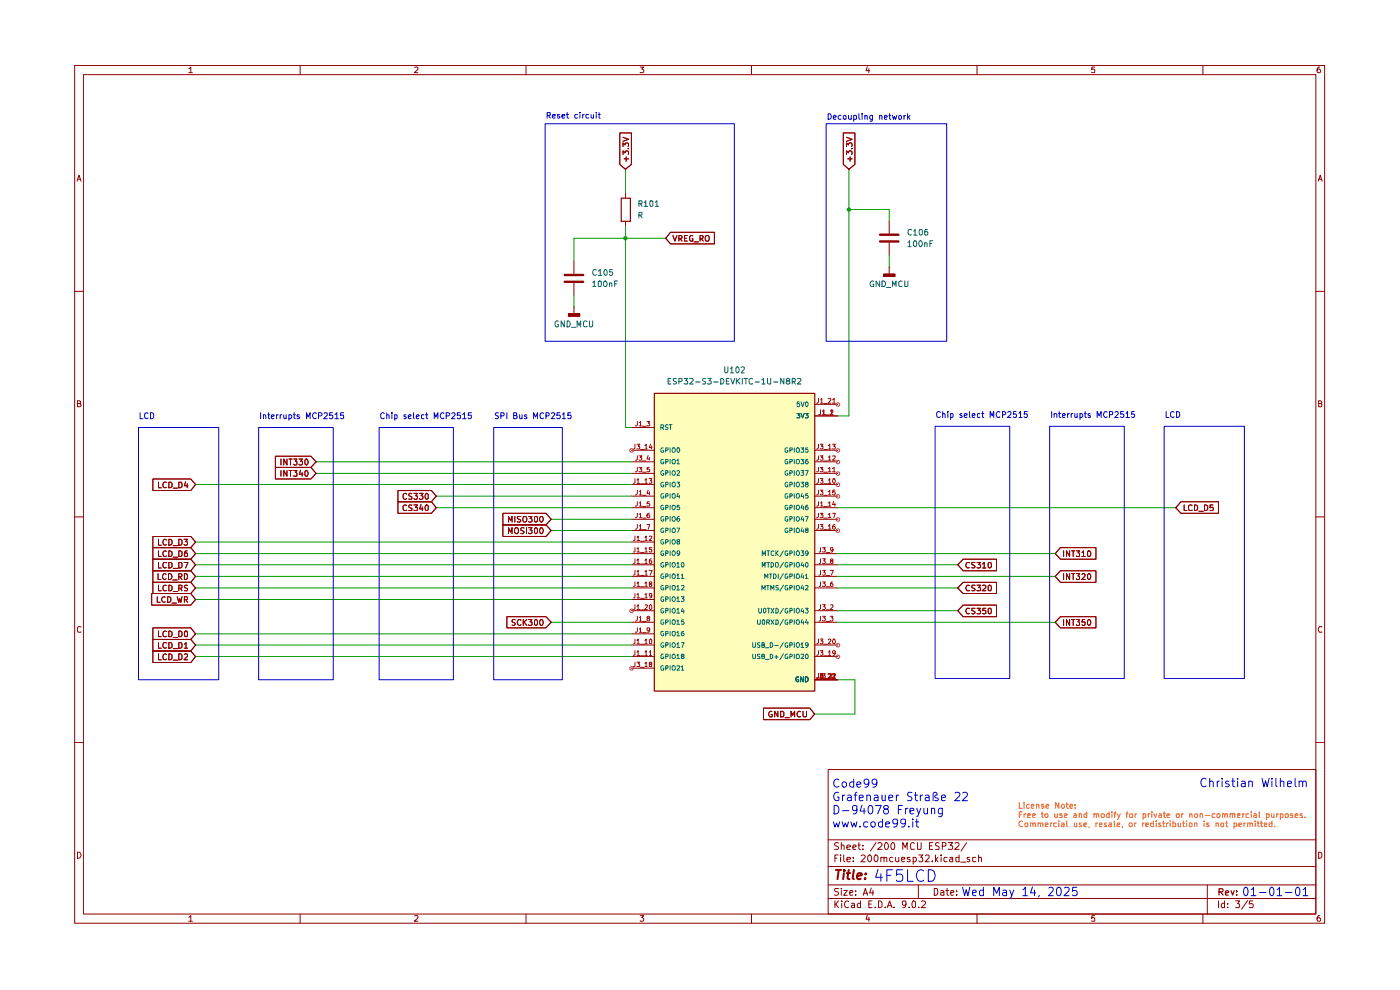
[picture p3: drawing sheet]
<svg xmlns="http://www.w3.org/2000/svg" width="297mm" height="210mm" viewBox="0 0 297 210" stroke-linecap="round" stroke-linejoin="round" font-family="sans-serif">
<g fill="none" stroke="#910000" stroke-width=".21">
<path d="M15.8 13.9h265.2v181.9h-265.2zM17.7 15.8h261.4v178.1h-261.4zM40 14.6l.5-.4v1.2M40 15.4h.8M63.7 13.9v1.9M88 14.3l.6-.1v.5l-.7 .7h.7M111.6 13.9v1.9M135.8 14.2h.8l-.5 .4 .5 .3-.1 .4h-.7M159.4 13.9v1.9M184 14.1l-.3 .9h.8M184.3 14.6v.8M207.3 13.9v1.9"/>
<path d="M232.2 14.2h-.6v.6l.1-.2h.4l.1 .2v.5h-.6M255.2 13.9v1.9M280 14.2a.55 .55 0 0 0-.6 .5l.2 .7h.4l.2-.2v-.3l-.3-.3h-.2l-.3 .3M16.3 38.4l.5-1.2 .4 1.2M16.5 38h.6M279.7 38.4l.4-1.2 .4 1.2M279.7 38h.6M15.8 61.8h1.9M279.1 61.8h1.9M16.4 85.6h.6v-.5l-.6-.1v1.3h.5l.3-.4-.3-.3M279.7 85.6h.5l.2-.3-.2-.3h-.5v1.3h.5l.2-.1v-.4l-.2-.2M15.8 109.6h1.9"/>
<path d="M279.1 109.6h1.9M17.2 133l-.6-.1-.2 .3v.7l.2 .2 .6-.1M280.4 133l-.5-.1-.2 .5 .2 .7 .5-.1M15.8 157.5h1.9M279.1 157.5h1.9M175.7 163.2h103.4v30.7h-103.4zM175.7 178.1h103.4M177.9 178.8l-.6-.1-.3 .4 .1 .2a.56 .56 0 0 1 .6 .3 .56 .56 0 0 1 0 .6h-.7M178.5 179.4l.1-.2 .5 .2v.8M178.5 178.7v1.5M179.7 179.7l.7-.1-.1-.3-.4-.1-.2 .2v.8h.6M180.9 179.7l.7-.1-.2-.4h-.3l-.2 .2v.6l.1 .2h.5"/>
<path d="M182 179.2h.5M182.2 178.7v1.3l.1 .2h.2M183.1 179.3v.1M185.8 178.7l-1.1 1.8M186.3 178.9l.1-.2h.4l.3 .5-.1 .2-.8 .8h.9M188 178.7a.87 .87 0 0 1 .2 1.5h-.3l-.3-.5 .1-.6zM189.3 178.7a.89 .89 0 0 1 .4 1.5h-.5l-.2-.5 .1-.6zM194 178.9l-.1-.1a.42 .42 0 0 0-.7 .3v.9l.2 .2 .6-.1M194.7 178.7v1.5h.6l.1-1.5M197.2 179.4h.5M197.9 178.7h-.7v1.5h.7M199.2 178.8l-.5-.1-.2 .4v.3l.7 .3v.4l-.7 .1"/>
<path d="M199.9 179.5l.8-.1v-.5l-.3-.2h-.5v1.5M201.2 178.7h.9l-.5 .6 .4 .1v.7h-.8M202.6 178.9l.2-.2h.4l.3 .5-.1 .2-.9 .8h1M205.1 178.7l-1.2 1.8M16.4 180.8a.65 .65 0 0 1 .8 .6 .65 .65 0 0 1-.8 .6zM40 194.6l.5-.4v1.2M40 195.4h.8M63.7 193.9v1.9M88 194.3l.6-.1v.5l-.7 .7h.7M111.6 193.9v1.9M135.8 194.2h.8l-.5 .5 .5 .2-.1 .4h-.7M159.4 193.9v1.9"/>
<path d="M175.7 190.6h103.4M175.7 187.7h103.4M175.7 183.8h103.4M177.1 191.1v1.4M177.1 182h.4M177.3 191.8l.6 .7M177.8 181.4h-.7v1.4M177.9 188.5l-.8 .1v.4l.6 .2 .2 .4-.4 .3-.5-.1M177.9 191.1l-.8 .8M178.3 181.4v.1M178.3 181.9v.9M178.5 188.5v.1"/>
<path d="M178.5 188.9v1M178.6 191.1v.2M178.6 191.6v.9M179 188.9h.7l-.7 1h.7M179 181.4v1.1l.2 .3M179.7 182.3l.7-.1-.1-.3h-.6v.1v.7h.6M180 191.3v-.1a.7 .7 0 0 0-.9 .5 .7 .7 0 0 0 .6 .8l.3-.1M180.3 189.4l.6-.2-.1-.3-.5 .1v.7l.1 .2 .4-.1M180.7 191.7l.4-.1 .2 .2v.7M181 182.6v.2M181 181.9v.1M181.3 191.9l-.7 .3 .2 .3 .5-.1"/>
<path d="M181.5 189.7v.2M181.5 189v.1M182.5 191.7a.45 .45 0 0 0-.6 .2l.1 .5h.5M182.5 191.1v1.4M182.7 181.5l.2-.1h.3l.4 .4-1 1h1M183.1 180.1v.1M183.1 189.9l.5-1.4 .5 1.4M183.2 189.5h.8M184 194.1l-.3 .9h.8M184.3 194.6v.8M184.3 191.8h.5M184.4 181.4a.75 .75 0 0 1 .5 .7 .75 .75 0 0 1-.5 .7 .92 .92 0 0 1 0-1.4z"/>
<path d="M184.8 188.4l-.3 1h.8M185 191.1h-.7v1.4h.7M185.2 188.9v1M185.7 192.4v.1M185.8 181.4a.75 .75 0 0 1 .5 .7 .75 .75 0 0 1-.5 .7 .92 .92 0 0 1 0-1.4zM186.4 191.1h.3l.4 .3v.8l-.4 .3h-.3zM186.9 182l.6-.1v.9M186.9 181.9v.9M187.5 182v-.1h.5l.1 .9M187.8 192.4v.1M188.2 192.5l.5-1.4 .5 1.4M188.4 192.1h.7"/>
<path d="M189.4 181.9h-.5l-.2 .2v.4l.3 .3 .4-.1M189.7 192.4v.1M190 181.9v.6a.37 .37 0 0 0 .3 .3 .37 .37 0 0 0 .4-.2M190.7 181.9v.9M191.3 182.3l.6-.1v-.3h-.6v.1v.7h.6M191.5 180.2v-1.5l.5 1 .4-1v1.5M192.2 191.8l-.3 .2-.5-.1v-.6l.3-.2 .4 .1a1.05 1.05 0 0 1-.3 1.3h-.3M192.9 192.4v.1M193 181.9h-.5l-.1 .1 .6 .4v.3h-.6M193.5 191.3l.4-.2 .3 .2-.1 1.1h-.6zM193.7 182.7l.4 .1 .3-.3-.2-.6h-.5v1.4M194.8 187.7v2.9"/>
<path d="M194.9 192.4v.1M194.9 181.4h.9l-.5 .5 .4 .1v.7l-.6 .1-.2-.2M195.5 191.3l.2-.2h.3l.3 .4v.3l-.9 .7h.9M196.3 181.5l.2-.1h.5l.1 .6-.8 .8h.8M197.8 182.6v.2M198.2 188.5h.5a.83 .83 0 0 1 .2 .9 .83 .83 0 0 1-.7 .5zM198.5 181.4v1.4M198.5 182.2l.5 .6M199 181.9l-.5 .5M199.6 189h.6v.9M199.6 181.4v.1M199.6 181.9v.9"/>
<path d="M200.2 189.2l-.6 .2v.4h.6M200.7 188.9h.6M200.9 188.5v1.2l.4 .2M200.9 181.9h-.6l-.1 .2 .1 .6h.6M201.5 181.9h.6v.9M201.7 189.4l.7-.2-.1-.2-.5-.1-.1 .2 .1 .7h.5M202.1 182.2h-.4l-.3 .3 .3 .3 .4-.1M202.9 189.7v.2M202.9 189v.1M203.5 181.9l-.7 .1v.6l.2 .2 .5-.1M203.5 181.4v1.4M203.8 182.9h1.1"/>
<path d="M205.7 181.9h-.5l-.1 .1 .2 .3 .4 .1v.3h-.6M207 181.9l-.7 .1v.6l.3 .2 .4-.1M207.3 193.9v1.9M207.6 182l.5-.1 .1 .9M207.6 181.4v1.4M232.2 194.2h-.6v.6l.1-.1h.4l.1 .1v.5h-.6M255.2 193.9v1.9M256.1 187.7v6.2M258.5 191.1v1.4M259.8 191.7l-.5-.1-.2 .3 .1 .5h.6M259.8 191.1v1.4M260.4 192.4v.1"/>
<path d="M260.4 191.7v.1M262.1 191.1h.9l-.4 .6 .4 .2-.1 .5h-.8M264.7 191l-1.3 1.9M265.8 191.1h-.7l-.1 .7h.8v.6h-.8M279.7 180.8h.4l.3 .3v.6l-.3 .3h-.4zM280 194.2a.55 .55 0 0 0-.6 .5l.2 .7h.4l.2-.2v-.3l-.3-.2h-.2l-.3 .2"/>
</g>
<path d="M258.6 189.2h.7l.2-.3-.1-.3-.8-.1v1.4M259 189.2l.5 .7M260 189.4l.6-.1-.1-.4-.4 .1-.1 .7 .1 .2h.5M261.2 188.9l.3 1 .3-1M262.3 189.8v.1M262.3 189v.2" fill="none" stroke="#910000" stroke-width=".25"/>
<path d="M177.3 184.5h1.1M177.9 184.5l-.2 2M179 185.2l-.1 1.3M179.1 184.5v.3M179.6 185.2h.8M180 184.5l-.2 1.7 .4 .3M181.1 184.5l-.2 1.7 .2 .3M181.8 185.9l1-.3v-.3a.6 .6 0 0 0-.9 .2v.9h.7M183.5 186.3v.2M183.7 185.3l.1 .1-.2 .1 .1-.2-.1 .2" fill="none" stroke="#910000" stroke-width=".42"/>
<path d="M138.8 83.4h34v63.2h-34z" fill="#ffb"/>
<g fill="none" stroke="#910000" stroke-width=".21">
<path d="M58.4 96.8h7.6l1.1 1.2-1.1 1.1h-7.6zM58.4 99.1h7.6l1.1 1.3-1.1 1.2h-7.6zM59.6 97.4v1.2M59.6 99.8v1.2M60.9 97.4v1.2l-.7-1.2v1.2M60.9 99.8v1.2l-.7-1.2v1.2M61.3 97.4h.7M61.3 99.8h.7M61.6 97.4v1.2M61.6 99.8v1.2M62.3 97.4h.7l-.3 .5 .3 .1v.5l-.2 .1h-.3l-.2-.1M62.3 99.8h.7l-.3 .4 .3 .2v.5h-.7"/>
<path d="M63.4 97.4h.8l-.4 .5h.3v.7h-.5l-.2-.1M63.8 99.7l-.3 .9h.8M64.8 99.9l.2-.1a.77 .77 0 0 1 .2 1.2h-.3l-.2-.2zM64.9 97.4a.68 .68 0 0 1 .5 .6 .68 .68 0 0 1-.5 .6l-.2-.2v-.8zM133.9 90.7h4.9M133.9 95.5h4.9M133.9 98h4.9M172.8 95.5h4.9M172.8 98h4.9M172.8 85.8h4.9M172.8 88.2h4.9M32.4 118.6h8.1l1 1.2-1 1.3h-8.1z"/>
<path d="M32.4 116.2h8.1l1 1.2-1 1.2h-8.1zM32.4 113.8h8.1l1 1.2-1 1.2h-8.1zM32.4 101.6h8.1l1 1.2-1 1.3h-8.1zM33.6 119.3v1.2h.6M33.6 116.8v1.2h.6M33.6 114.4v1.3h.6M33.6 102.3v1.2h.6M35.3 119.4l-.5-.1a.61 .61 0 0 0-.3 .8 .61 .61 0 0 0 .8 .3M35.3 116.9l-.2-.1a.67 .67 0 0 0-.6 .6 .67 .67 0 0 0 .3 .6l.5-.1M35.3 114.6l-.2-.2a.65 .65 0 0 0-.6 .6 .65 .65 0 0 0 .6 .7l.2-.2M35.3 102.4l-.5-.1a.61 .61 0 0 0-.3 .8 .61 .61 0 0 0 .8 .3M35.8 119.3h.4l.3 .3v.6l-.4 .3h-.3z"/>
<path d="M35.8 116.8l.7 .3v.7l-.3 .2h-.4zM35.8 114.4l.6 .2 .1 .1v.6l-.4 .4h-.3zM35.8 102.3h.4l.3 .2v.7l-.4 .3h-.3zM36.7 118.2h1M36.7 115.7h1M36.7 103.5h1M37.9 119.3h.5l.2 .3v.6l-.3 .3h-.4zM37.9 116.8h.4l.3 .3v.7l-.2 .2h-.5zM37.9 114.4l.5 .1 .2 .2v.6l-.3 .4h-.4zM37.9 102.3h.5l.2 .2v.7l-.3 .3h-.4zM39 119.3h.9l-.5 1.2M39 114.4h.8l-.4 .5h.3v.7l-.5 .1-.2-.2"/>
<path d="M39.4 102.2l-.3 .8h.8M39.7 116.8l-.4 .1-.2 .4 .1 .7h.5v-.7h-.3l-.3 .2M39.7 102.6v.9M64.1 100.2v.8M84.4 104.1h7.1l1 1.1-1 1.2h-7.1zM84.4 106.4h7.1l1 1.3-1 1.2h-7.1zM86.3 104.8l-.4-.2-.4 .4 .1 .8 .3 .1 .4-.1M86.3 107.2h-.1a.46 .46 0 0 0-.7 .2v.6l.2 .3 .6-.1M87.4 104.7l-.4-.1-.3 .3 .1 .3 .6 .2v.4l-.2 .1-.5-.1M87.4 107.2l-.4-.1-.3 .3 .1 .2 .6 .3v.3l-.7 .1M87.8 104.6h.8l-.5 .6h.4v.6l-.5 .1-.2-.1M87.8 107.1h.8l-.5 .5h.4l.1 .2-.1 .5-.7-.1"/>
<path d="M89 104.6h.7l-.4 .6h.4v.5l-.2 .2h-.3l-.2-.1M89.3 107l-.3 1h.7M89.6 107.5v.8M90.3 104.7l.3-.1 .2 .3v.8l-.2 .2a.71 .71 0 0 1-.3-1.2zM90.3 107.2l.3-.1 .2 .3v.7l-.1 .2h-.4l-.1-.4zM106.7 108.9h9.1l1.1 1.3-1.1 1.1h-9.1zM106.7 111.3h9.1l1.1 1.2-1.1 1.3h-9.1zM107.9 110.7v-1.1l.4 .8 .3-.8v1.1M107.9 113.2v-1.3l.4 1 .3-1v1.3M109.2 109.6v1.1M109.5 111.9h.2a.86 .86 0 0 1 0 1.3l-.5-.2a.79 .79 0 0 1 .3-1.1zM110.5 109.6h-.6l-.2 .1 .3 .5h.2l.3 .2-.1 .3h-.7"/>
<path d="M111.1 109.6a.6 .6 0 0 1 .7 .5 .6 .6 0 0 1-.6 .6 .86 .86 0 0 1-.1-1.1zM111.2 112l-.5-.1-.2 .2v.3l.7 .5-.3 .3-.4-.1M111.7 111.9v1.3M112.1 109.6h.8l-.5 .4 .5 .2v.5h-.8M112.1 111.9h.8l-.5 .5 .5 .1v.5l-.3 .2h-.3l-.2-.2M113.4 109.7l.1-.1h.4a.77 .77 0 0 1-.2 1.1l-.3-.2zM113.6 111.9a.68 .68 0 0 1 .5 .7 .68 .68 0 0 1-.5 .6l-.2-.3v-.7zM114.6 109.6h.5a.66 .66 0 0 1-.3 1.1 .84 .84 0 0 1-.2-1.1zM114.6 112a.61 .61 0 0 1 .7 .5 .61 .61 0 0 1-.4 .7 .71 .71 0 0 1-.3-1.2zM133.9 100.4h4.9M133.9 102.8h4.9M133.9 105.2h4.9"/>
<path d="M133.9 107.7h4.9M133.9 110.2h4.9M133.9 112.5h4.9M133.9 115h4.9M133.9 117.4h4.9M133.9 119.8h4.9M172.8 100.4h4.9M172.8 102.8h4.9M172.8 105.2h4.9M172.8 107.7h4.9M172.8 110.2h4.9M172.8 112.5h4.9"/>
<path d="M172.8 117.4h4.9M172.8 119.8h4.9M204.3 118.6h7.1v2.5h-7.1l-1.1-1.3zM205.7 119.4l-.6-.1a.61 .61 0 0 0-.2 .8 .61 .61 0 0 0 .8 .3M206.8 119.3l-.6 .1v.3l.6 .4-.2 .4-.4-.1M207.3 119.3h.7l-.4 .4 .4 .3-.1 .4h-.6M208.5 119.6l.3-.3v1.2M209.6 119.5l.2-.2h.3a.77 .77 0 0 1-.1 1.2l-.4-.3zM225 116.2h7.5v2.4h-7.5l-1.1-1.2zM225.6 116.8v1.2M226.9 116.8v1.2l-.7-1.2v1.2M227.3 116.8h.7"/>
<path d="M227.7 116.8v1.2M228.3 116.8h.7l-.3 .5 .3 .1v.5h-.7M229.5 117.2l.4-.4v1.2M229.5 118h.7M230.8 116.9l.3-.1a.84 .84 0 0 1 .1 1.2h-.3l-.2-.1zM250.5 106.4h8v2.5h-8l-1.1-1.2zM251.2 107.1v1.2h.6M252.9 107.2h-.1a.45 .45 0 0 0-.7 .2v.6l.2 .3 .6-.1M253.4 107.1a.66 .66 0 0 1 .7 .4 .66 .66 0 0 1-.3 .8h-.4zM254.3 108.5h1M255.5 107.1l.7 .3v.6l-.3 .3h-.4zM257.3 107.1h-.6v.6l.6-.1v.7l-.6-.1"/>
<path d="M32.2 125.9h8.3l1 1.3-1 1.2h-8.3zM32.4 123.5h8.1l1 1.2-1 1.2h-8.1zM32.4 135.6h8.1l1 1.2-1 1.3h-8.1zM32.4 133.2h8.1l1 1.3-1 1.1h-8.1zM32.4 121.1h8.1l1 1.2-1 1.2h-8.1zM32.4 138.1h8.1l1 1.2-1 1.2h-8.1zM33.4 126.6v1.2h.6M33.5 121.7v1.2h.6M33.6 124.1v1.2h.6M33.6 136.3v1.2h.6M33.6 133.9v1.1h.6M33.6 138.7v1.3h.6"/>
<path d="M35.1 126.7a.55 .55 0 0 0-.8 .5 .55 .55 0 0 0 .8 .5M35.2 121.8l-.2-.1a.6 .6 0 0 0-.5 .6 .6 .6 0 0 0 .6 .6l.1-.1M35.3 124.2l-.2-.1a.67 .67 0 0 0-.6 .5 .67 .67 0 0 0 .3 .7l.5-.1M35.3 136.4l-.5-.1a.61 .61 0 0 0-.3 .8 .61 .61 0 0 0 .8 .3M35.3 133.9h-.2a.67 .67 0 0 0-.6 .5 .67 .67 0 0 0 .3 .6h.5M35.3 138.9l-.2-.2a.65 .65 0 0 0-.6 .6 .65 .65 0 0 0 .6 .7l.2-.2M35.6 126.6h.3l.3 .2v.7l-.3 .3h-.3zM35.7 121.7a.65 .65 0 0 1 .8 .6 .65 .65 0 0 1-.8 .6zM35.8 124.1h.3l.4 .4v.6l-.3 .2h-.4zM35.8 136.3h.4l.3 .3v.6l-.4 .3h-.3zM35.8 133.9l.7 .2v.7l-.3 .2h-.4zM35.8 138.7h.3l.4 .3v.6l-.4 .4h-.3z"/>
<path d="M36.5 127.9h.9M36.7 123h.9M36.7 125.5h1M36.7 137.6h1M36.7 135.2h1M36.7 120.6h1M37.6 126.6l.3 1.2 .2-.9 .3 .9 .2-1.2M37.9 124.8h.5l.2-.2v-.4l-.7-.1v1.2M37.9 136.3h.5l.2 .3v.6l-.3 .3h-.4zM37.9 133.9h.4l.3 .2v.7l-.2 .2h-.5zM37.9 122.3h.6l.1-.4-.2-.2h-.5v1.2M37.9 138.7h.4l.3 .3v.6l-.3 .4h-.4z"/>
<path d="M38.2 122.3l.4 .6M38.3 124.8l.3 .5M39.1 136.7l.4-.4v1.2M39.1 127.2h.6v-.5l-.6-.1v1.2M39.1 121.7a.64 .64 0 0 1 .7 .6 .64 .64 0 0 1-.7 .6zM39.1 138.9l.4-.2 .3 .4-.8 .9h.8M39.1 137.5h.7M39.2 133.9h.3a.86 .86 0 0 1 .1 1.1h-.4zM39.4 127.2l.4 .6M39.8 124.2h-.6v.4l.5 .2 .1 .3-.1 .2h-.6M107.5 130.8h8.3l1.1 1.2-1.1 1.2h-8.3zM109.3 131.5l-.5-.1-.2 .2v.3l.5 .2 .2 .2-.2 .4-.5-.1"/>
<path d="M110.5 131.6l-.3-.2a.65 .65 0 0 0-.5 .6 .65 .65 0 0 0 .5 .7l.3-.2M111 131.4v1.3M111.2 131.9l.6 .8M111.8 131.4l-.8 .7M112.1 131.4h.8l-.5 .5 .5 .1v.5l-.3 .2h-.3l-.2-.2M113.4 131.7l.2-.3a.68 .68 0 0 1 .5 .6 .68 .68 0 0 1-.5 .7l-.2-.3zM114.6 131.5a.61 .61 0 0 1 .7 .5 .61 .61 0 0 1-.4 .7 .71 .71 0 0 1-.3-1.2zM133.9 122.3h4.9M133.9 124.7h4.9M133.9 127.2h4.9M133.9 129.5h4.9M133.9 132h4.9"/>
<path d="M133.9 134.5h4.9M133.9 136.8h4.9M133.9 139.3h4.9M172.8 122.3h4.9M172.8 124.7h4.9M172.8 129.5h4.9M172.8 132h4.9M172.8 136.8h4.9M172.8 139.3h4.9M204.3 128.4h7.1v2.4h-7.1l-1.1-1.3zM204.3 123.5h7.1v2.4h-7.1l-1.1-1.2zM205.7 129.1l-.6-.1a.67 .67 0 0 0-.2 .7 .67 .67 0 0 0 .5 .5l.3-.1"/>
<path d="M205.7 124.2l-.3-.1a.67 .67 0 0 0-.5 .5 .67 .67 0 0 0 .2 .7l.6-.1M206.8 129h-.6v.5a.57 .57 0 0 1 .6 .6h-.6M206.8 124.2h-.6v.4l.6 .4-.1 .3h-.5M207.3 129h.7l-.4 .5 .4 .2-.1 .4h-.6M207.3 124.1h.7l-.4 .5 .4 .2v.3l-.1 .2-.6-.1M208.5 124.2h.6v.4l-.7 .7h.7M208.5 120.5h.6M209.1 129h-.6v.5h.6v.6h-.6M209.6 129.2l.2-.2 .4 .1v1h-.5zM209.7 124.2h.5l.1 .7-.2 .4h-.3l-.2-.2zM225 130.8h7.5v2.4h-7.5l-1.1-1.2zM225 121.1h7.5v2.4h-7.5l-1.1-1.2z"/>
<path d="M225.6 121.7v1.2M225.6 131.4v1.3M226.9 131.4v1.3l-.7-1.3v1.3M226.9 121.7v1.2l-.7-1.2v1.2M227.3 131.4h.7M227.3 121.7h.7M227.7 121.7v1.2M227.7 131.4v1.3M228.3 131.4h.7l-.3 .5 .3 .1v.5l-.1 .2h-.4l-.2-.2M228.3 121.7h.7l-.3 .5 .3 .1v.5l-.1 .1h-.4l-.2-.1M229.5 121.8l.5-.1 .2 .3-.8 .9h.8M230.1 131.4h-.5l-.1 .6 .6-.1v.7l-.4 .1-.2-.2"/>
<path d="M231 131.4a.68 .68 0 0 1 .4 .6 .68 .68 0 0 1-.4 .7l-.3-.3v-.7zM231 121.7a.68 .68 0 0 1 .4 .6 .68 .68 0 0 1-.4 .6l-.3-.2v-.8zM36.7 140h1M133.9 141.7h4.9M162 150.2h9.8l1 1.3-1 1.2h-9.8zM163.7 151a.59 .59 0 0 0-.7 .3 .59 .59 0 0 0 .3 .8l.5-.1v-.4h-.2M165 150.9v1.2l-.7-1.2v1.2M165.6 150.9h.3l.4 .2v.7l-.2 .3h-.5zM166.5 152.2h1M167.8 152.1v-1.2l.3 .8 .5-.8v1.2M169.8 151a.61 .61 0 0 0-.7 .3 .61 .61 0 0 0 .2 .8l.5-.1M170.4 150.9v1l.1 .2h.4l.2-.2v-1"/>
<path d="M172.8 144.2h4.9"/>
</g>
<path d="M138.8 83.4h34v63.2h-34z" fill="none" stroke="#910000" stroke-width=".25"/>
<g fill="none" stroke="#b90000" stroke-width=".21">
<path d="M134.7 94.2v.9l-.3 .2M135.1 94.2h.6l-.3 .5h.2l.1 .4-.1 .2-.5-.1M135.2 89.4v.7l-.2 .2h-.2M135.2 96.7v.7l-.2 .2h-.2M135.2 99.1v.7l-.2 .3h-.2M135.6 96.7h.5l-.3 .3 .3 .1v.4h-.5M135.6 99.1h.5l-.3 .4 .3 .1v.4h-.5M135.6 89.7l.3-.3v.9M135.6 90.3h.5M135.9 95.3h.8M136.3 90.4h.8M136.3 97.8h.8"/>
<path d="M136.8 94.5l.3-.3v1.1M136.8 95.3h.5M137.2 89.4h.6l-.3 .3 .3 .2v.4h-.6M137.5 96.6l-.3 .8h.6M137.8 99.1h-.5l-.1 .5 .5-.1 .1 .2v.4l-.6-.1M137.8 97v.6M138 94.2l-.2 .7h.5M138.2 94.6v.7M173.7 84.5v.8l-.5 .2M173.7 94.2v.7l-.5 .4M173.7 96.7v.7l-.2 .2h-.3M173.7 99.1v.7l-.2 .3h-.3"/>
<path d="M174 94.2h.6l-.4 .5h.4v.5h-.6M174 96.7h.6l-.4 .3 .4 .1v.4h-.6M174 99.1h.6l-.4 .4 .4 .1v.4h-.6M174.1 84.8l.2-.3v1M174.1 87v.8l-.4 .2M174.1 85.5h.5M174.5 87.2l.3-.2v1M174.5 88h.6M174.8 95.3h.7M174.8 97.8h.7M174.8 85.6h.7M175.3 88.1h.7"/>
<path d="M175.7 84.6l.4-.1 .2 .3-.6 .7h.6M175.7 94.5l.3-.3v1.1M175.7 96.9l.3-.2v.9M175.7 99.4l.3-.3v1M175.7 95.3h.6M175.7 97.6h.6M176.2 87.2l.2-.2v1M176.2 87h.5v.4l-.6 .6h.6h-.5M176.6 84.8l.4-.3v1M176.6 94.2h.6l-.3 .5h.2l.1 .4-.2 .2-.4-.1M176.6 96.8l.5-.1 .1 .2-.6 .7h.6M176.6 99.4l.4-.3v1"/>
<path d="M176.6 85.5h.6M134.7 101.5v.9l-.3 .1M134.7 113.7v.9h-.3M134.7 116.2v.8l-.3 .1M134.7 118.5v.9l-.3 .2M135.1 101.9l.3-.4v1M135.1 114l.3-.3v.9M135.1 116.4l.3-.2v.9M135.1 118.9l.3-.4v1.1M135.1 102.5h.6M135.1 114.6h.6M135.1 117.1h.6"/>
<path d="M135.1 119.6h.6M135.2 104v.6l-.4 .4M135.2 106.4v.7l-.2 .3h-.2M135.2 108.9v.7l-.4 .2M135.2 111.3v.6l-.4 .4M135.6 104.2l.3-.2v1M135.6 106.7l.3-.3v1M135.6 109.1l.3-.2v.9M135.6 111.6l.3-.3v1M135.6 105h.5M135.6 107.4h.5M135.6 109.8h.5"/>
<path d="M135.6 112.3h.5M135.9 102.6h.8M135.9 114.8h.8M135.9 117.2h.8M135.9 119.6h.8M136.3 100.2h.8M136.3 105.1h.8M136.3 107.4h.8M136.3 109.9h.8M136.3 112.4h.8M136.8 101.9l.3-.4v1M136.8 114l.3-.3v.9"/>
<path d="M136.8 116.4l.3-.2v.9M136.8 118.9l.3-.4v1.1M136.8 102.5h.5M136.8 114.6h.5M136.8 117.1h.5M136.8 119.6h.5M137.2 111.3h.6l-.3 1M137.5 104l-.3 .6h.6M137.7 101.5h.6l-.3 .4 .3 .1v.4h-.6M137.8 106.4h-.5l-.1 .5 .5-.1 .1 .1v.5l-.6-.1M137.8 108.9h-.3l-.3 .3v.4l.5 .2 .1-.2v-.4h-.5l-.1 .2M137.8 113.8h.5v.3l-.6 .5h.6"/>
<path d="M137.8 104.3v.7M138.2 118.5l-.4 .3v.7h.5l-.1-.5h-.4v.1M138.3 116.2h-.5v.4h.5l-.1 .5-.4-.1M173.7 101.5v.8l-.5 .2M173.7 104v.6l-.5 .4M173.7 106.4v.7l-.2 .3h-.3M173.7 108.9v.7l-.5 .2M173.7 111.3v.6l-.5 .4M174 101.5h.6l-.4 .4 .4 .1v.4h-.6M174 104h.6l-.4 .3 .4 .2v.3l-.2 .2-.4-.2M174 108.9h.6l-.4 .3 .4 .1v.4h-.6M174 111.3h.6l-.4 .4 .4 .1v.4h-.6"/>
<path d="M174.1 106.7l.2-.3v1M174.1 116.2v.8l-.4 .1M174.1 118.5v.9l-.4 .2M174.1 107.4h.5M174.5 116.2h.6l-.3 .3 .3 .2-.1 .4-.5-.1M174.5 118.5h.6l-.3 .5h.2l.1 .4-.2 .2-.4-.1M174.8 100.2h.7M174.8 102.6h.7M174.8 105.1h.7M174.8 107.4h.7M174.8 109.9h.7M174.8 112.4h.7"/>
<path d="M175.3 117.2h.7M175.3 119.6h.7M175.7 101.9l.3-.4v1M175.7 104.2l.3-.2v1M175.7 106.7l.3-.3v1M175.7 109.1l.3-.2v.9M175.7 111.6l.3-.3v1M175.7 102.5h.6M175.7 105h.6M175.7 107.4h.6M175.7 109.8h.6M175.7 112.3h.6"/>
<path d="M175.7 100.1h.6M176.4 119l-.2-.3 .3-.2 .2 .4-.5 .1v.5l.2 .1 .3-.1v-.5h-.2M176.6 108.9h.6l-.3 .9M176.6 100.1h.6M176.7 101.6a.38 .38 0 0 1 .4 .1 .38 .38 0 0 1 .1 .4l-.2 .4a.58 .58 0 0 1-.3-.9zM176.7 116.6l-.2 .2-.3-.1v-.5h.5v.6l-.2 .3h-.2M176.9 106.3l-.3 .7h.6M177.1 104h-.4l-.1 .5 .4-.2 .2 .3-.1 .3-.3 .1-.2-.2M177.1 111.3h-.3l-.2 .8 .3 .2 .3-.2-.1-.4h-.4l-.1 .1M177.1 106.8v.6M134.7 121v.8l-.3 .2M134.7 123.4v.9l-.3 .1"/>
<path d="M134.7 125.9v.8l-.1 .1h-.2M134.7 128.3v.8l-.3 .2M134.7 135.6v.8l-.3 .2M134.7 138v.9l-.3 .1M135.1 121.2l.3-.2v1M135.1 123.7l.3-.3v1M135.1 126.2l.3-.3v.9M135.1 128.6l.3-.3v1M135.1 135.9l.3-.3v1M135.1 138.3l.3-.3v1M135.1 122h.6M135.1 124.4h.6"/>
<path d="M135.1 126.8h.6M135.1 129.3h.6M135.1 136.6h.6M135.1 139h.6M135.2 130.7v.7l-.4 .3M135.2 133.2v.7l-.2 .2h-.2M135.6 131l.3-.3v1M135.6 133.4l.3-.2v.9M135.6 131.7h.5M135.6 134.1h.5M135.9 122.1h.8M135.9 124.5h.8"/>
<path d="M135.9 126.9h.8M135.9 129.4h.8M135.9 136.7h.8M135.9 139.1h.8M136.3 131.8h.8M136.3 134.2h.8M136.8 121.2l.3-.2v1M136.8 123.7l.3-.3v1M136.8 126.2l.3-.3v.9M136.8 128.4h.5v.3l-.6 .6h.6M136.8 135.9l.3-.3v1M136.8 138.3l.3-.3v1"/>
<path d="M136.8 122h.5M136.8 124.4h.5M136.8 126.8h.5M136.8 136.6h.5M136.8 139h.5M137.5 131.2l-.3-.3 .5-.2 .1 .3-.6 .3 .3 .4 .3-.2-.1-.3M137.7 121h.6l-.4 1M137.8 138.3l.2-.3v1M137.8 139h.5M137.8 128.4l.3-.1 .2 .2v.6l-.2 .2-.3-.2zM137.8 133.6l-.1 .2-.4-.1v-.5h.5v.2l-.1 .7h-.4M137.8 135.6h.3l.2 .2v.6l-.2 .2-.3-.2z"/>
<path d="M137.9 123.9l-.1-.1v-.3l.4-.1 .1 .4-.5 .2v.3l.4 .1 .1-.4-.2-.1M138.3 126.3l-.2 .2-.3-.1v-.4h.5v.6l-.2 .2h-.3M173.7 135.6v.7l-.5 .3M173.7 138v.7l-.5 .3M174 135.6h.6l-.4 .4 .4 .1v.4h-.6M174 138h.6l-.4 .4 .4 .1v.4h-.6M174.1 121v.8l-.4 .2M174.1 123.4v.9l-.4 .1M174.1 128.3v.8l-.4 .2M174.1 130.7v.9l-.4 .1M174.5 121h.6l-.3 .4h.2v.5h-.5M174.5 123.4h.6l-.3 .4 .3 .2-.1 .4-.5-.1"/>
<path d="M174.5 128.3h.6l-.3 .4h.2l.1 .4-.2 .2-.4-.1M174.5 130.7h.6l-.3 .4a.36 .36 0 0 1 .3 .2 .36 .36 0 0 1-.2 .4h-.3l-.1-.1M174.8 136.7h.7M174.8 139.1h.7M175.3 122.1h.7M175.3 124.5h.7M175.3 129.4h.7M175.3 131.8h.7M175.7 135.7l.4-.1 .2 .2-.6 .8h.6M175.7 138.3l.3-.3v1M175.7 139h.6M176.1 121h.7l-.4 1"/>
<path d="M176.1 130.7h.6l-.3 .4 .3 .1v.4l-.2 .1-.4-.1M176.2 128.4h.5v.3l-.6 .6h.6M176.6 123.4h-.2l-.2 .3v.6h.5v-.4l-.3-.1-.2 .2M176.9 135.6a.54 .54 0 0 1 .3 .5 .54 .54 0 0 1-.3 .5 .6 .6 0 0 1 0-1zM177.2 138.4l-.1 .2h-.4l-.1-.2v-.2l.4-.2a.7 .7 0 0 1 0 1h-.3M134.7 140.5v.8l-.3 .1M135.1 140.5h.6l-.3 .3 .3 .3-.1 .3-.5-.1M135.9 141.6h.8M136.8 140.7l.3-.2v.9M136.8 141.4h.5M137.9 140.9l-.1-.1v-.3h.4l.1 .3-.5 .2v.3l.4 .1 .1-.4-.2-.1M173.7 142.9v.7l-.2 .3h-.3"/>
<path d="M174 142.9h.6l-.4 .4h.4v.5h-.6M174.1 143.2l.2-.3v1M174.1 142.9v.9l-.4 .1M174.1 143.9h.5M174.5 142.9h.6l-.3 .4 .3 .1-.1 .5-.5-.1M174.8 143.9h1.2M175.7 143l.5-.1 .1 .2-.6 .8h.6M176.2 143.2l.2-.3v1M176.6 143l.5-.1 .1 .2-.6 .8h.6h-1M176.6 143.2l.4-.3v1"/>
</g>
<g fill="none" stroke="#006665" stroke-width=".21">
<path d="M140.2 90.7l.5-.1 .1-.3-.2-.2h-.4v1M140.5 90.7l.3 .4M140.7 95h-.3l-.2 .3v.5l.2 .1 .4-.1v-.2h-.2M140.7 97.5h-.3l-.2 .1v.5l.2 .3 .4-.1v-.3h-.2M140.7 99.9l-.2-.1-.3 .3v.5l.3 .2h.3v-.4h-.2M141.2 95.5l.5-.1-.1-.4h-.4v.9M141.2 98l.5-.1-.1-.4h-.4v.9M141.7 90.2l-.4-.1-.2 .2 .2 .3 .3 .1 .1 .2-.1 .2-.5-.1M142 90.1h.6M142.2 95v.9M142.2 97.5v.9M142.2 99.8v1"/>
<path d="M142.2 90.1v1M142.7 97.5h.4a.63 .63 0 0 1 0 .9l-.4-.1zM142.7 95h.4l.2 .3-.2 .6h-.4l-.1-.2zM142.8 99.8h.2a.6 .6 0 0 1 0 1h-.2a.6 .6 0 0 1 0-1zM143.6 97.7l.3-.2v.9M143.6 99.9l.4-.1 .2 .3-.6 .7h.6M143.6 98.4h.6M143.7 95.1l.1-.1a.47 .47 0 0 1 .4 .5 .47 .47 0 0 1-.4 .4l-.2-.3zM167 95h-.3l-.2 .3v.5l.2 .1 .4-.1v-.2h-.1M167 97.5h-.3l-.2 .1v.5l.2 .3 .4-.1v-.3h-.1M167 99.9l-.1-.1-.4 .3v.5l.4 .2h.2v-.4h-.1M167.6 95.5l.5-.1-.1-.4h-.4v.9"/>
<path d="M167.6 98l.5-.1-.1-.4h-.4v.9M168.5 95v.9M168.5 97.5v.9M168.5 99.8v1M169 97.5h.4a.63 .63 0 0 1 0 .9l-.4-.1zM169.1 87.7h.6l-.4 .4 .4 .1-.1 .4h-.5M169.1 95h.3l.2 .3-.2 .6h-.3l-.2-.2zM169.2 99.8h.1a.6 .6 0 0 1 0 1h-.1a.6 .6 0 0 1 0-1zM169.6 85.3h-.4l-.1 .5 .4-.2 .2 .3-.1 .3-.3 .1-.2-.2M169.9 85.3l.4 1 .3-1M169.9 87.7l.4 .9 .3-.9M169.9 95h.6l-.3 .3 .3 .3-.1 .3-.5-.1"/>
<path d="M169.9 97.5h.6l-.3 .3 .3 .2-.1 .4-.5-.1M169.9 99.8h.6l-.3 .4h.2l.1 .5-.1 .1h-.5M170.9 87.7h.6l-.4 .4 .4 .1-.1 .4h-.5M170.9 99.8h.6l-.5 1M170.9 85.3h.2a.54 .54 0 0 1 .4 .5 .54 .54 0 0 1-.4 .5l-.2-.4zM171.4 95h-.5v.4h.5v.5l-.5-.1M171.4 97.5h-.4l-.1 .4v.5h.5l.1-.4-.2-.2-.4 .2M140.7 102.4l-.2-.1-.3 .2v.5l.3 .3 .3-.1v-.3h-.2M140.7 104.7h-.3l-.2 .3v.5l.2 .2 .4-.1v-.4h-.2M140.7 107.2h-.3l-.2 .2v.5l.3 .2 .3-.1v-.3h-.2M140.7 109.6h-.2l-.3 .2v.5l.3 .3 .3-.1v-.3h-.2M140.7 112.1l-.2-.1-.3 .3v.5l.2 .1h.4v-.3h-.2"/>
<path d="M140.7 114.5h-.3l-.2 .1v.5l.2 .3 .4-.1v-.3h-.2M140.7 116.9l-.2-.1-.3 .3v.5l.3 .3 .3-.1v-.4h-.2M140.7 119.4l-.2-.1-.3 .3v.5l.3 .2 .3-.1v-.3h-.2M141.2 100.3h.4l.1-.4-.5-.1v1M141.2 102.8h.4l.1-.4-.5-.1v1M141.2 105.2h.5l-.1-.5h-.4v1M141.2 107.7h.4l.1-.2-.1-.3h-.4v.9M141.2 110.1h.4l.1-.5h-.5v1M141.2 112.5l.5-.1v-.3l-.5-.1v.9M141.2 115l.5-.1-.1-.4h-.4v.9M141.2 117.3h.5l-.1-.5h-.4v1.1M141.2 119.8h.4l.1-.4-.5-.1v1"/>
<path d="M142.2 102.3v1M142.2 104.7v1M142.2 107.2v.9M142.2 109.6v1M142.2 112v.9M142.2 114.5v.9M142.2 116.8v1.1M142.2 119.3v1M142.7 104.8h.5l.1 .5-.2 .4-.4-.1zM142.7 107.3h.5a.6 .6 0 0 1-.2 .8h-.2a.6 .6 0 0 1-.1-.8zM142.7 114.6h.5l.1 .5-.2 .3-.4-.1zM142.8 102.3h.2a.6 .6 0 0 1 0 1h-.2a.6 .6 0 0 1 0-1z"/>
<path d="M142.8 109.6h.2a.6 .6 0 0 1 0 1h-.2a.6 .6 0 0 1 0-1zM142.8 112h.2a.59 .59 0 0 1 .1 .9h-.4a.6 .6 0 0 1 .1-.9zM142.8 116.8h.2a.6 .6 0 0 1 0 1.1h-.2a.6 .6 0 0 1 0-1.1zM142.8 119.3h.2a.6 .6 0 0 1 0 1h-.2a.6 .6 0 0 1 0-1zM143.6 102.3h.6l-.3 .3 .3 .3-.1 .3h-.5M143.6 112h.6l-.4 .9M143.6 119.6l.3-.3v1M143.8 114.9l-.2-.3 .1-.1h.4v.3l-.4 .1-.1 .2 .1 .3h.4l.1-.3-.2-.2M143.9 104.6l-.3 .7h.6M144.1 107.2h-.4l-.1 .4 .5-.1 .1 .5-.2 .1-.4-.1M144.1 109.6h-.2a.7 .7 0 0 0-.1 1h.2l.2-.4-.1-.2h-.4l-.1 .2M144.1 105.1v.6"/>
<path d="M144.2 117.3l-.2 .2h-.2l-.2-.2 .1-.4 .3-.1 .2 .3-.2 .7-.3 .1M144.6 119.4l.2-.1a.55 .55 0 0 1 .3 .5 .55 .55 0 0 1-.3 .5l-.3-.4zM161.7 117.9v-1.1l.4 .8 .3-.8v1.1M162.6 119.3h.6M162.7 116.8h.5M163 116.8v1.1M163 119.3v1M163.6 119.3l.5 .3v.5l-.4 .2h-.1zM164.2 117l-.3-.2-.3 .3v.5l.3 .3 .3-.1M164.6 116.8v1.1M164.7 119.3l.4 .2v.6l-.2 .2-.4-.2v-.6zM164.7 117.3l.4 .6"/>
<path d="M165.1 116.8l-.5 .6M166.2 116.8l-.8 1.3M166.2 119.3l-.8 1.2M167 102.4l-.1-.1-.4 .2v.5l.4 .3 .2-.1v-.3h-.1M167 104.7h-.3l-.2 .3v.5l.2 .2 .4-.1v-.4h-.1M167 107.2h-.3l-.2 .2v.5l.4 .2 .2-.1v-.3h-.1M167 109.6h-.1l-.4 .2v.5l.4 .3 .2-.1v-.3h-.1M167 112.1l-.1-.1-.4 .3v.5l.2 .1h.4v-.3h-.1M167 116.9l-.1-.1-.4 .3v.5l.4 .3 .2-.1v-.4h-.1M167 119.4l-.1-.1-.4 .3v.5l.4 .2 .2-.1v-.3h-.1M167.6 100.3h.4l.1-.4-.5-.1v1M167.6 102.8h.4l.1-.4-.5-.1v1"/>
<path d="M167.6 105.2h.5l-.1-.5h-.4v1M167.6 107.7h.3l.2-.2-.1-.3h-.4v.9M167.6 110.1h.4l.1-.5h-.5v1M167.6 112.5l.5-.1v-.3l-.5-.1v.9M167.6 117.3h.5l-.2-.5h-.3v1.1M167.6 119.8h.4l.1-.4-.5-.1v1M168.5 102.3v1M168.5 104.7v1M168.5 107.2v.9M168.5 109.6v1M168.5 112v.9M168.5 116.8v1.1"/>
<path d="M168.5 119.3v1M169 104.8h.5l.1 .5-.2 .4-.4-.1zM169 107.3h.5a.6 .6 0 0 1-.2 .8h-.1a.6 .6 0 0 1-.2-.8zM169.2 102.3h.1a.6 .6 0 0 1 0 1h-.1a.6 .6 0 0 1 0-1zM169.2 109.6h.1a.6 .6 0 0 1 0 1h-.1a.6 .6 0 0 1 0-1zM169.2 112h.1a.59 .59 0 0 1 .1 .9h-.4a.6 .6 0 0 1 .2-.9zM169.2 116.8h.1a.6 .6 0 0 1 0 1.1h-.1a.6 .6 0 0 1 0-1.1zM169.2 119.3h.1a.6 .6 0 0 1 0 1h-.1a.6 .6 0 0 1 0-1zM169.9 102.3h.6l-.3 .3 .3 .3-.1 .3h-.5M169.9 116.8h.6l-.3 .5h.2l.1 .4-.1 .2-.5-.1M170.2 104.6l-.3 .7h.6M170.2 107.1l-.3 .7h.6"/>
<path d="M170.2 109.6l-.3 .6h.6M170.2 111.9l-.3 .8h.6M170.2 119.3l-.3 .7h.6M170.4 105.1v.6M170.4 107.4v.7M170.4 109.9v.7M170.4 112.4v.5M170.4 119.6v.7M170.9 109.6h.6l-.5 1M170.9 119.4l.2-.1a.55 .55 0 0 1 .4 .5 .55 .55 0 0 1-.4 .5l-.2-.4zM171 102.7l-.1-.2 .1-.2 .5 .1-.2 .3-.4 .2 .1 .4h.3l.2-.3-.2-.3M171 112.4l-.1-.1 .1-.3 .5 .2-.2 .2h-.4v.5h.5l.1-.3-.2-.2"/>
<path d="M171.4 104.7h-.5v.5l.4-.1 .2 .1-.1 .5-.5-.1M171.4 107.2h-.4l-.1 .8 .1 .1 .5-.1-.1-.5h-.5v.2M171.5 117.3l-.2 .2h-.3l-.1-.2v-.4l.4-.1 .2 .3-.2 .7-.4 .1M140.7 121.8h-.3l-.2 .2v.5l.2 .2 .4-.1v-.3h-.2M140.7 124.2h-.3l-.2 .2v.5l.2 .2h.4v-.4h-.2M140.7 126.7l-.2-.1-.3 .2v.5l.3 .3 .3-.1v-.3h-.2M140.7 129.1l-.2-.1-.3 .3v.5l.3 .2 .3-.1v-.3h-.2M140.7 131.5h-.3l-.2 .2v.6l.2 .1 .4-.1v-.3h-.2M140.7 133.9h-.3l-.2 .2v.5l.3 .3 .3-.1v-.3h-.2M140.7 136.4l-.2-.1-.3 .3v.5l.3 .2 .3-.1v-.3h-.2M140.7 138.8h-.3l-.2 .2v.5l.2 .2 .4-.1v-.2h-.2M141.2 122.3l.5-.1-.1-.4h-.4v.9"/>
<path d="M141.2 124.7l.5-.1-.1-.4h-.4v.9M141.2 127.1h.4l.1-.4-.5-.1v1M141.2 129.5h.4l.1-.4-.5-.1v1M141.2 132l.5-.1v-.3l-.5-.1v.9M141.2 134.5h.4l.1-.2-.1-.4h-.4v1M141.2 136.8h.4l.1-.4-.5-.1v1M141.2 139.3l.5-.1v-.3l-.5-.1v.9M142.2 121.8v.9M142.2 124.2v.9M142.2 126.6v1M142.2 129v1M142.2 131.5v.9"/>
<path d="M142.2 133.9v1M142.2 136.3v1M142.2 138.8v.9M142.7 124.3l.4-.1 .2 .3-.2 .6h-.4l-.1-.3zM142.7 131.6h.5l.1 .5-.2 .3-.4-.1zM142.7 134h.5a.6 .6 0 0 1-.2 .9h-.2a.6 .6 0 0 1-.1-.9zM142.7 121.8h.4l.2 .3-.2 .6h-.4l-.1-.3zM142.7 138.8h.4l.2 .3-.2 .6h-.4l-.1-.3zM142.8 126.6h.2a.6 .6 0 0 1 0 1h-.2a.6 .6 0 0 1 0-1zM142.8 129h.2a.6 .6 0 0 1 0 1h-.2a.6 .6 0 0 1 0-1zM142.8 136.3h.2a.6 .6 0 0 1 0 1h-.2a.6 .6 0 0 1 0-1zM143.6 122l.3-.2v.9"/>
<path d="M143.6 124.5l.3-.3v.9M143.6 126.9l.3-.3v1M143.6 129.3l.3-.3v1M143.6 131.7l.3-.2v.9M143.6 134.2l.3-.3v1M143.6 136.7l.3-.4v1M143.6 139l.3-.2v.9M143.6 120.3h.6M143.6 122.7h.6M143.6 125.1h.6M143.6 127.6h.6M143.6 130h.6"/>
<path d="M143.6 132.4h.6M143.6 134.9h.6M143.6 137.3h.6M143.6 139.7h.6M144.5 122l.3-.2v.9M144.5 124.3l.5-.1 .1 .2-.6 .7h.6M144.5 126.6h.6l-.3 .4h.2l.1 .4-.2 .2-.4-.1M144.5 136.3h.6l-.4 1M144.5 122.7h.6M144.7 139.2l-.2-.2 .1-.2h.4l.1 .2-.6 .4 .1 .3h.4l.1-.3-.2-.2M144.8 129l-.3 .7h.6M145 131.5h-.4l-.1 .4 .4-.1 .2 .2-.1 .4-.5-.1"/>
<path d="M145 133.9h-.3l-.2 .8 .2 .2 .4-.2-.1-.4h-.4l-.1 .2M145 129.4v.6M159.7 136.3v.9l.2 .1 .4-.1v-.9M159.7 138.8l.1 .9h.4l.1-.9M160.7 131.5l.1 .9h.4l.1-.9M161 129v.8l.1 .2 .4-.2v-.8M161.2 136.4h-.5v.3l.5 .2v.3h-.5M161.2 138.8l-.5 .1v.2l.5 .3-.1 .3h-.4M161.6 125.1v-.9l.4 .7 .3-.7v.9M161.6 136.8l.5-.1v-.3l-.5-.1v1h.5l.1-.3-.2-.2M161.6 139.2h.5v-.3l-.5-.1v.9h.5l.1-.3-.2-.2M161.7 120.3v-1l.4 .7 .2-.7v1"/>
<path d="M161.8 131.5h.3l.1 .2-.1 .7h-.3l-.1-.1zM162.1 129l.4 .2v.6l-.3 .2-.2-.2v-.6zM162.2 122.7v-.9l.4 .6 .3-.6v.9M162.4 137.4h.8M162.4 139.9h.8M162.6 132h.5l.1-.2v-.3h-.6v.9M162.6 124.2h.6M162.7 129h.6M162.9 124.2v.9M162.9 132l.3 .4M163.1 129v1M163.2 121.8h.5"/>
<path d="M163.4 136.3l.5 .3v.5l-.3 .2h-.2zM163.4 138.8h.3l.2 .2v.5l-.2 .2h-.3zM163.5 125.1v-.9l.3 .7 .4-.7v.9M163.5 121.8v.9M163.6 129l.6 1M163.6 131.5l.6 .9M164.1 121.8h.4l.1 .1 .1 .4-.2 .4h-.4zM164.2 129l-.6 1M164.2 131.5l-.6 .9M164.3 136.9h.8M164.3 139.4h.8M164.6 129l.5 .3v.5l-.3 .2h-.2z"/>
<path d="M164.6 131.5h.3l.2 .2v.6l-.2 .1h-.3zM164.7 139v.7M165.1 124.2l-.5 .1v.2l.5 .3v.3h-.5M165.1 121.8v.9M166.2 121.7l-.8 1.2M166.2 124.1l-.8 1.3M166.2 129l-.8 1.2M166.2 131.4l-.8 1.3M166.2 136.3l-.8 1.2M166.2 138.7l-.8 1.3M167 121.8h-.3l-.2 .2v.5l.2 .2 .4-.1v-.3h-.1M167 124.2h-.3l-.2 .2v.5l.2 .2h.4v-.4h-.1"/>
<path d="M167 129.1l-.1-.1-.4 .3v.5l.4 .2 .2-.1v-.3h-.1M167 131.5h-.3l-.2 .2v.6l.2 .1 .4-.1v-.3h-.1M167 136.4l-.1-.1-.4 .3v.5l.4 .2 .2-.1v-.3h-.1M167 138.8h-.3l-.2 .2v.5l.2 .2 .4-.1v-.2h-.1M167.6 122.3l.5-.1-.1-.4h-.4v.9M167.6 124.7l.5-.1-.1-.4h-.4v.9M167.6 129.5h.4l.1-.4-.5-.1v1M167.6 132l.5-.1v-.3l-.5-.1v.9M167.6 136.8h.4l.1-.4-.5-.1v1M167.6 139.3l.5-.1v-.3l-.5-.1v.9M168.5 121.8v.9M168.5 124.2v.9"/>
<path d="M168.5 129v1M168.5 131.5v.9M168.5 136.3v1M168.5 138.8v.9M169 124.3l.4-.1 .2 .3-.2 .6h-.3l-.2-.3zM169 131.6h.5l.1 .5-.2 .3-.4-.1zM169.1 121.8h.3l.2 .3-.2 .6h-.3l-.2-.3zM169.1 138.8h.3l.2 .3-.2 .6h-.3l-.2-.3zM169.2 129h.1a.6 .6 0 0 1 0 1h-.1a.6 .6 0 0 1 0-1zM169.2 136.3h.1a.6 .6 0 0 1 0 1h-.1a.6 .6 0 0 1 0-1zM169.9 136.7l.3-.4v1M169.9 138.9l.5-.1 .1 .1-.6 .8h.6"/>
<path d="M169.9 137.3h.6M170.2 121.7l-.3 .7h.6M170.2 124.1l-.3 .7h.6M170.2 129l-.3 .7h.6M170.2 131.4l-.3 .7h.6M170.4 122.1v.6M170.4 124.5v.6M170.4 129.4v.6M170.4 131.8v.6M170.9 122l.2-.2v.9M170.9 124.3l.5-.1 .1 .2-.6 .7h.6M170.9 129h.6l-.4 .4a.36 .36 0 0 1 .4 .2 .36 .36 0 0 1-.2 .4h-.4v-.1"/>
<path d="M170.9 122.7h.6M170.9 138.9l.1-.1a.47 .47 0 0 1 .5 .4 .47 .47 0 0 1-.5 .5l-.1-.3zM171.1 131.4l-.2 .7h.6M171.4 131.8v.6M171.5 136.7l-.1 .2h-.5v-.4l.1-.2 .5 .2-.2 .7-.4 .1M140.7 141.2h-.3l-.2 .2v.5l.2 .3 .4-.1v-.4h-.2M141.2 141.7l.5-.1-.1-.4h-.4v1M142.2 141.2v1M142.7 141.3h.5l.1 .5-.2 .4-.4-.1zM143.6 141.3l.5-.1 .1 .2-.6 .8h.6M144.5 141.5l.3-.3v1M144.5 142.2h.6"/>
<path d="M169.4 143.7a.45 .45 0 0 0-.6 .4 .45 .45 0 0 0 .6 .4v-.3h-.1M170.4 143.6v1l-.6-1v1M170.9 143.6a.52 .52 0 0 1 .6 .5 .52 .52 0 0 1-.6 .5z"/>
</g>
<path d="M120.6 66.5h2.3v.6h-2.3z" fill="#910000"/>
<path d="M131.8 42h1.9v4.9h-1.9zM120.6 66.6h2.4v.5h-2.4z" fill="none" stroke="#910000" stroke-width=".25"/>
<g fill="none" stroke="#910000" stroke-width=".21">
<path d="M178.9 28.2h2.5v6.7l-1.3 1-1.2-1zM179.6 32.8v-.8l.4 .4 .3-.4 .4 .1v.7M179.6 31.1v-.8l.4 .4 .3-.4 .4 .1v.7M179.6 29.1l1.2 .5-1.2 .4M179.8 33.7h1M180.3 33.3v.9M180.7 31.5h.1M121.8 55.4v2.7M132.7 40.8v1.2M132.7 46.9v1.2M142.2 49.3h9.4v2.4h-9.4l-1-1.2zM142.7 50l.5 1.1 .4-1.1"/>
<path d="M144 50.6l.6-.1v-.5h-.6v1.1M144.3 50.6l.4 .5M145.2 50.5h.4M145.8 50h-.6v1.1h.6M147 50a.45 .45 0 0 0-.7 .2v.7l.2 .2h.5v-.5h-.2M147.2 51.3h1M148.5 50.6h.4l.3-.2-.1-.4h-.6v1.1M148.8 50.6l.4 .5M149.8 50h.5a.87 .87 0 0 1 0 1.1h-.5a.87 .87 0 0 1 0-1.1zM121.8 65.1h.1M121.8 60v2.7M121.8 65.1v1.4"/>
</g>
<path d="M119.8 58.3h3.9M119.8 59.8h3.9" fill="none" stroke="#910000" stroke-width=".51"/>
<path d="M187.5 58.1h2.3v.5h-2.3z" fill="#910000"/>
<path d="M187.5 58.1h2.4v.5h-2.4z" fill="none" stroke="#910000" stroke-width=".25"/>
<g fill="none" stroke="#910000" stroke-width=".21">
<path d="M131.5 28.2h2.4v6.7l-1.2 1-1.2-1zM132.2 32.8v-.8l.4 .4 .1-.3h.6v.7M132.2 31.1v-.8l.4 .4 .1-.3h.6v.7M132.2 29.1l1.2 .5-1.2 .4M132.4 33.7h1M132.8 33.3v.9M133.3 31.5h.1M178.9 28.2h2.5v6.7l-1.3 1-1.2-1zM179.6 32.8v-.8l.4 .4 .3-.4 .4 .1v.7M179.6 31.1v-.8l.4 .4 .3-.4 .4 .1v.7M179.6 29.1l1.2 .5-1.2 .4M179.8 33.7h1"/>
<path d="M180.3 33.3v.9M180.7 31.5h.1M142.2 49.3h9.4v2.4h-9.4l-1-1.2zM142.7 50l.5 1.1 .4-1.1M144 50.6l.6-.1v-.5h-.6v1.1M144.3 50.6l.4 .5M145.2 50.5h.4M145.8 50h-.6v1.1h.6M147 50a.45 .45 0 0 0-.7 .2v.7l.2 .2h.5v-.5h-.2M147.2 51.3h1M148.5 50.6h.4l.3-.2-.1-.4h-.6v1.1M148.8 50.6l.4 .5"/>
<path d="M149.8 50h.5a.87 .87 0 0 1 0 1.1h-.5a.87 .87 0 0 1 0-1.1zM188.6 56.6h.1M188.6 46.9v2.6M188.6 51.5v2.7M188.6 56.6v1.5M58.4 96.8h7.6l1.1 1.2-1.1 1.1h-7.6zM58.4 99.1h7.6l1.1 1.3-1.1 1.2h-7.6zM59.6 97.4v1.2M59.6 99.8v1.2M60.9 97.4v1.2l-.7-1.2v1.2M60.9 99.8v1.2l-.7-1.2v1.2M61.3 97.4h.7"/>
<path d="M61.3 99.8h.7M61.6 97.4v1.2M61.6 99.8v1.2M62.3 97.4h.7l-.3 .5 .3 .1v.5l-.2 .1h-.3l-.2-.1M62.3 99.8h.7l-.3 .4 .3 .2v.5h-.7M63.4 97.4h.8l-.4 .5h.3v.7h-.5l-.2-.1M63.8 99.7l-.3 .9h.8M64.8 99.9l.2-.1a.77 .77 0 0 1 .2 1.2h-.3l-.2-.2zM64.9 97.4a.68 .68 0 0 1 .5 .6 .68 .68 0 0 1-.5 .6l-.2-.2v-.8zM32.4 118.6h8.1l1 1.2-1 1.3h-8.1zM32.4 116.2h8.1l1 1.2-1 1.2h-8.1zM32.4 113.8h8.1l1 1.2-1 1.2h-8.1z"/>
<path d="M32.4 101.6h8.1l1 1.2-1 1.3h-8.1zM33.6 119.3v1.2h.6M33.6 116.8v1.2h.6M33.6 114.4v1.3h.6M33.6 102.3v1.2h.6M35.3 119.4l-.5-.1a.61 .61 0 0 0-.3 .8 .61 .61 0 0 0 .8 .3M35.3 116.9l-.2-.1a.67 .67 0 0 0-.6 .6 .67 .67 0 0 0 .3 .6l.5-.1M35.3 114.6l-.2-.2a.65 .65 0 0 0-.6 .6 .65 .65 0 0 0 .6 .7l.2-.2M35.3 102.4l-.5-.1a.61 .61 0 0 0-.3 .8 .61 .61 0 0 0 .8 .3M35.8 119.3h.4l.3 .3v.6l-.4 .3h-.3zM35.8 116.8l.7 .3v.7l-.3 .2h-.4zM35.8 114.4l.6 .2 .1 .1v.6l-.4 .4h-.3z"/>
<path d="M35.8 102.3h.4l.3 .2v.7l-.4 .3h-.3zM36.7 118.2h1M36.7 115.7h1M36.7 103.5h1M37.9 119.3h.5l.2 .3v.6l-.3 .3h-.4zM37.9 116.8h.4l.3 .3v.7l-.2 .2h-.5zM37.9 114.4l.5 .1 .2 .2v.6l-.3 .4h-.4zM37.9 102.3h.5l.2 .2v.7l-.3 .3h-.4zM39 119.3h.9l-.5 1.2M39 114.4h.8l-.4 .5h.3v.7l-.5 .1-.2-.2M39.4 102.2l-.3 .8h.8M39.7 116.8l-.4 .1-.2 .4 .1 .7h.5v-.7h-.3l-.3 .2"/>
<path d="M39.7 102.6v.9M64.1 100.2v.8M84.4 104.1h7.1l1 1.1-1 1.2h-7.1zM84.4 106.4h7.1l1 1.3-1 1.2h-7.1zM86.3 104.8l-.4-.2-.4 .4 .1 .8 .3 .1 .4-.1M86.3 107.2h-.1a.46 .46 0 0 0-.7 .2v.6l.2 .3 .6-.1M87.4 104.7l-.4-.1-.3 .3 .1 .3 .6 .2v.4l-.2 .1-.5-.1M87.4 107.2l-.4-.1-.3 .3 .1 .2 .6 .3v.3l-.7 .1M87.8 104.6h.8l-.5 .6h.4v.6l-.5 .1-.2-.1M87.8 107.1h.8l-.5 .5h.4l.1 .2-.1 .5-.7-.1M89 104.6h.7l-.4 .6h.4v.5l-.2 .2h-.3l-.2-.1M89.3 107l-.3 1h.7"/>
<path d="M89.6 107.5v.8M90.3 104.7l.3-.1 .2 .3v.8l-.2 .2a.71 .71 0 0 1-.3-1.2zM90.3 107.2l.3-.1 .2 .3v.7l-.1 .2h-.4l-.1-.4zM106.7 108.9h9.1l1.1 1.3-1.1 1.1h-9.1zM106.7 111.3h9.1l1.1 1.2-1.1 1.3h-9.1zM107.9 110.7v-1.1l.4 .8 .3-.8v1.1M107.9 113.2v-1.3l.4 1 .3-1v1.3M109.2 109.6v1.1M109.5 111.9h.2a.86 .86 0 0 1 0 1.3l-.5-.2a.79 .79 0 0 1 .3-1.1zM110.5 109.6h-.6l-.2 .1 .3 .5h.2l.3 .2-.1 .3h-.7M111.1 109.6a.6 .6 0 0 1 .7 .5 .6 .6 0 0 1-.6 .6 .86 .86 0 0 1-.1-1.1zM111.2 112l-.5-.1-.2 .2v.3l.7 .5-.3 .3-.4-.1"/>
<path d="M111.7 111.9v1.3M112.1 109.6h.8l-.5 .4 .5 .2v.5h-.8M112.1 111.9h.8l-.5 .5 .5 .1v.5l-.3 .2h-.3l-.2-.2M113.4 109.7l.1-.1h.4a.77 .77 0 0 1-.2 1.1l-.3-.2zM113.6 111.9a.68 .68 0 0 1 .5 .7 .68 .68 0 0 1-.5 .6l-.2-.3v-.7zM114.6 109.6h.5a.66 .66 0 0 1-.3 1.1 .84 .84 0 0 1-.2-1.1zM114.6 112a.61 .61 0 0 1 .7 .5 .61 .61 0 0 1-.4 .7 .71 .71 0 0 1-.3-1.2zM204.3 118.6h7.1v2.5h-7.1l-1.1-1.3zM205.7 119.4l-.6-.1a.61 .61 0 0 0-.2 .8 .61 .61 0 0 0 .8 .3M206.8 119.3l-.6 .1v.3l.6 .4-.2 .4-.4-.1M207.3 119.3h.7l-.4 .4 .4 .3-.1 .4h-.6M208.5 119.6l.3-.3v1.2"/>
<path d="M209.6 119.5l.2-.2h.3a.77 .77 0 0 1-.1 1.2l-.4-.3zM225 116.2h7.5v2.4h-7.5l-1.1-1.2zM225.6 116.8v1.2M226.9 116.8v1.2l-.7-1.2v1.2M227.3 116.8h.7M227.7 116.8v1.2M228.3 116.8h.7l-.3 .5 .3 .1v.5h-.7M229.5 117.2l.4-.4v1.2M229.5 118h.7M230.8 116.9l.3-.1a.84 .84 0 0 1 .1 1.2h-.3l-.2-.1zM250.5 106.4h8v2.5h-8l-1.1-1.2zM251.2 107.1v1.2h.6"/>
<path d="M252.9 107.2h-.1a.45 .45 0 0 0-.7 .2v.6l.2 .3 .6-.1M253.4 107.1a.66 .66 0 0 1 .7 .4 .66 .66 0 0 1-.3 .8h-.4zM254.3 108.5h1M255.5 107.1l.7 .3v.6l-.3 .3h-.4zM257.3 107.1h-.6v.6l.6-.1v.7l-.6-.1M32.2 125.9h8.3l1 1.3-1 1.2h-8.3zM32.4 123.5h8.1l1 1.2-1 1.2h-8.1zM32.4 135.6h8.1l1 1.2-1 1.3h-8.1zM32.4 133.2h8.1l1 1.3-1 1.1h-8.1zM32.4 121.1h8.1l1 1.2-1 1.2h-8.1zM32.4 138.1h8.1l1 1.2-1 1.2h-8.1zM33.4 126.6v1.2h.6"/>
<path d="M33.5 121.7v1.2h.6M33.6 124.1v1.2h.6M33.6 136.3v1.2h.6M33.6 133.9v1.1h.6M33.6 138.7v1.3h.6M35.1 126.7a.55 .55 0 0 0-.8 .5 .55 .55 0 0 0 .8 .5M35.2 121.8l-.2-.1a.6 .6 0 0 0-.5 .6 .6 .6 0 0 0 .6 .6l.1-.1M35.3 124.2l-.2-.1a.67 .67 0 0 0-.6 .5 .67 .67 0 0 0 .3 .7l.5-.1M35.3 136.4l-.5-.1a.61 .61 0 0 0-.3 .8 .61 .61 0 0 0 .8 .3M35.3 133.9h-.2a.67 .67 0 0 0-.6 .5 .67 .67 0 0 0 .3 .6h.5M35.3 138.9l-.2-.2a.65 .65 0 0 0-.6 .6 .65 .65 0 0 0 .6 .7l.2-.2M35.6 126.6h.3l.3 .2v.7l-.3 .3h-.3z"/>
<path d="M35.7 121.7a.65 .65 0 0 1 .8 .6 .65 .65 0 0 1-.8 .6zM35.8 124.1h.3l.4 .4v.6l-.3 .2h-.4zM35.8 136.3h.4l.3 .3v.6l-.4 .3h-.3zM35.8 133.9l.7 .2v.7l-.3 .2h-.4zM35.8 138.7h.3l.4 .3v.6l-.4 .4h-.3zM36.5 127.9h.9M36.7 123h.9M36.7 125.5h1M36.7 137.6h1M36.7 135.2h1M36.7 120.6h1M37.6 126.6l.3 1.2 .2-.9 .3 .9 .2-1.2"/>
<path d="M37.9 124.8h.5l.2-.2v-.4l-.7-.1v1.2M37.9 136.3h.5l.2 .3v.6l-.3 .3h-.4zM37.9 133.9h.4l.3 .2v.7l-.2 .2h-.5zM37.9 122.3h.6l.1-.4-.2-.2h-.5v1.2M37.9 138.7h.4l.3 .3v.6l-.3 .4h-.4zM38.2 122.3l.4 .6M38.3 124.8l.3 .5M39.1 136.7l.4-.4v1.2M39.1 127.2h.6v-.5l-.6-.1v1.2M39.1 121.7a.64 .64 0 0 1 .7 .6 .64 .64 0 0 1-.7 .6zM39.1 138.9l.4-.2 .3 .4-.8 .9h.8M39.1 137.5h.7"/>
<path d="M39.2 133.9h.3a.86 .86 0 0 1 .1 1.1h-.4zM39.4 127.2l.4 .6M39.8 124.2h-.6v.4l.5 .2 .1 .3-.1 .2h-.6M107.5 130.8h8.3l1.1 1.2-1.1 1.2h-8.3zM109.3 131.5l-.5-.1-.2 .2v.3l.5 .2 .2 .2-.2 .4-.5-.1M110.5 131.6l-.3-.2a.65 .65 0 0 0-.5 .6 .65 .65 0 0 0 .5 .7l.3-.2M111 131.4v1.3M111.2 131.9l.6 .8M111.8 131.4l-.8 .7M112.1 131.4h.8l-.5 .5 .5 .1v.5l-.3 .2h-.3l-.2-.2M113.4 131.7l.2-.3a.68 .68 0 0 1 .5 .6 .68 .68 0 0 1-.5 .7l-.2-.3zM114.6 131.5a.61 .61 0 0 1 .7 .5 .61 .61 0 0 1-.4 .7 .71 .71 0 0 1-.3-1.2z"/>
<path d="M204.3 128.4h7.1v2.4h-7.1l-1.1-1.3zM204.3 123.5h7.1v2.4h-7.1l-1.1-1.2zM205.7 129.1l-.6-.1a.67 .67 0 0 0-.2 .7 .67 .67 0 0 0 .5 .5l.3-.1M205.7 124.2l-.3-.1a.67 .67 0 0 0-.5 .5 .67 .67 0 0 0 .2 .7l.6-.1M206.8 129h-.6v.5a.57 .57 0 0 1 .6 .6h-.6M206.8 124.2h-.6v.4l.6 .4-.1 .3h-.5M207.3 129h.7l-.4 .5 .4 .2-.1 .4h-.6M207.3 124.1h.7l-.4 .5 .4 .2v.3l-.1 .2-.6-.1M208.5 124.2h.6v.4l-.7 .7h.7M208.5 120.5h.6M209.1 129h-.6v.5h.6v.6h-.6M209.6 129.2l.2-.2 .4 .1v1h-.5z"/>
<path d="M209.7 124.2h.5l.1 .7-.2 .4h-.3l-.2-.2zM225 130.8h7.5v2.4h-7.5l-1.1-1.2zM225 121.1h7.5v2.4h-7.5l-1.1-1.2zM225.6 121.7v1.2M225.6 131.4v1.3M226.9 131.4v1.3l-.7-1.3v1.3M226.9 121.7v1.2l-.7-1.2v1.2M227.3 131.4h.7M227.3 121.7h.7M227.7 121.7v1.2M227.7 131.4v1.3M228.3 131.4h.7l-.3 .5 .3 .1v.5l-.1 .2h-.4l-.2-.2"/>
<path d="M228.3 121.7h.7l-.3 .5 .3 .1v.5l-.1 .1h-.4l-.2-.1M229.5 121.8l.5-.1 .2 .3-.8 .9h.8M230.1 131.4h-.5l-.1 .6 .6-.1v.7l-.4 .1-.2-.2M231 131.4a.68 .68 0 0 1 .4 .6 .68 .68 0 0 1-.4 .7l-.3-.3v-.7zM231 121.7a.68 .68 0 0 1 .4 .6 .68 .68 0 0 1-.4 .6l-.3-.2v-.8zM36.7 140h1M162 150.2h9.8l1 1.3-1 1.2h-9.8zM163.7 151a.59 .59 0 0 0-.7 .3 .59 .59 0 0 0 .3 .8l.5-.1v-.4h-.2M165 150.9v1.2l-.7-1.2v1.2M165.6 150.9h.3l.4 .2v.7l-.2 .3h-.5zM166.5 152.2h1M167.8 152.1v-1.2l.3 .8 .5-.8v1.2"/>
<path d="M169.8 151a.61 .61 0 0 0-.7 .3 .61 .61 0 0 0 .2 .8l.5-.1M170.4 150.9v1l.1 .2h.4l.2-.2v-1"/>
</g>
<path d="M186.7 49.8h3.9M186.7 51.2h3.9" fill="none" stroke="#910000" stroke-width=".51"/>
<g fill="none" stroke="#090" stroke-width=".21">
<path d="M132.7 35.9v4.9M180.1 35.9v52.3h-2.4M132.7 48.1v42.6h1.2M141.2 50.5h-19.4v4.9M180.1 44.5h8.5v2.4M188.6 54.2v2.4M121.8 62.7v2.4M67.1 98h66.8M41.5 117.4h92.4M41.5 119.8h92.4M41.5 102.8h92.4M41.5 115h92.4"/>
<path d="M67.1 100.4h66.8M92.5 107.7h41.4M92.5 105.2h41.4M116.9 110.2h17M116.9 112.5h17M177.7 107.7h71.7M177.7 117.4h46.2M177.7 119.8h25.5M41.5 122.3h92.4M41.5 124.7h92.4M41.5 134.5h92.4M41.5 136.8h92.4"/>
<path d="M41.5 139.3h92.4M41.5 127.2h92.4M116.9 132h17M177.7 122.3h46.2M177.7 132h46.2M177.7 124.7h25.5M177.7 129.5h25.5M177.7 144.2h3.7v7.3h-8.6"/>
</g>
<g fill="none" stroke="#0000ca" stroke-width=".21">
<path d="M115.7 26.2h40.1v46.2h-40.1zM116.1 24.5h.6v-.6h-.6v1.2M116.3 24.5l.5 .6M117.2 24.6h.6v-.3h-.5l-.1 .2 .1 .5h.5M118.7 24.3h-.4v.3h.3l.2 .3-.2 .2-.3-.1M119.2 24.6h.6v-.3h-.5l-.1 .2v.4l.2 .2 .4-.1M120.1 24.3h.6M120.3 23.9v1l.4 .2M122.5 24.3h-.5l-.1 .5a.36 .36 0 0 0 .6 .2M123 23.9v.1M123 24.3v.8M123.6 24.3v.8"/>
<path d="M124 24.3h-.3l-.1 .2M124.9 24.3h-.5l-.1 .5a.36 .36 0 0 0 .6 .2M125.4 24.3v.6l.2 .2 .3-.1M125.9 24.3v.8M126.5 23.9v.1M126.5 24.3v.8M126.9 24.3h.4M127.1 23.9v1.1l.2 .1M175.3 26.2h25.5v46.2h-25.5zM175.7 24.1h.4a.66 .66 0 0 1 .2 .8 .66 .66 0 0 1-.6 .4zM176.8 24.9l.6-.1-.2-.3-.4 .1v.5l.2 .2 .3-.1M178.4 24.6l-.3-.1-.3 .2 .1 .5h.5"/>
<path d="M178.9 24.6l.4-.1 .2 .1v.6h-.6zM180 24.5v.6l.3 .2 .3-.1M180.6 24.5v.8M181.1 24.6l.4-.1 .2 .1v.6h-.6M181.1 24.5v1.2M182.2 24.1v1l.3 .2M182.9 24.1v.1M182.9 24.5v.8M183.5 24.6l.1-.1 .4 .1v.7M183.5 24.5v.8M185.1 24.5v1l-.3 .2h-.2M185.1 24.6l-.4-.1-.2 .2 .1 .5h.5"/>
<path d="M186.6 24.6l.2-.1 .3 .1v.7M186.6 24.5v.8M187.6 24.9l.6-.1-.2-.3-.4 .1v.5l.2 .2 .3-.1M188.6 24.5h.4M188.7 24.1v1l.3 .2M189.3 24.5l.3 .8 .1-.6 .3 .6 .2-.8M190.7 24.6l.1-.1 .4 .1v.6h-.5zM191.8 24.5v.8M192.1 24.5l-.3 .2M192.5 24.1v1.2M192.7 24.8l.3 .5M193 24.5l-.5 .5"/>
<path d="M29.4 90.7h17v53.5h-17zM29.7 87.5v1.3h.6M31.4 87.7l-.2-.2a.65 .65 0 0 0-.6 .7 .65 .65 0 0 0 .6 .6l.2-.2M31.9 87.5l.5 .1 .2 .3v.6l-.3 .3h-.4zM54.9 90.7h15.8v53.5h-15.8zM55.3 87.5v1.3M55.9 88.1l.3-.1 .2 .1v.7M55.9 88v.8M56.8 88h.4M57 87.5v1.2l.2 .1M57.6 88.4l.6-.2-.2-.2-.4 .1v.5l.1 .2 .4-.1M58.7 88v.8"/>
<path d="M59 88l-.3 .2M59.4 88v.8M59.8 88l-.4 .2M60.2 88v.6l.2 .2 .3-.2M60.7 88v.8M61.3 88.1l.3-.1 .3 .2v.4l-.3 .2-.3-.1M61.3 88v1.2M62.2 88h.5M62.4 87.5v1.1l.3 .2M63.5 88.1l-.3-.1-.2 .2 .6 .4-.3 .2-.3-.1M65 88.8v-1.3l.4 1 .4-1v1.3M67.1 87.7l-.2-.2a.64 .64 0 0 0-.6 .7 .64 .64 0 0 0 .6 .6l.2-.2"/>
<path d="M67.6 88.2h.5l.2-.4-.2-.3h-.5v1.3M68.8 87.7l.1-.2h.4l.1 .2v.4l-.7 .7h.7M70.5 87.5h-.6v.6h.6v.6l-.4 .1-.2-.2M71 87.9l.5-.4v1.3M71 88.8h.8M72.9 87.5h-.6l-.1 .6h.6l.1 .5-.2 .2h-.3l-.2-.2M80.4 90.7h15.8v53.5h-15.8zM81.5 87.7l-.4-.2-.3 .4v.6l.1 .2 .4 .1 .2-.2M82 88.1l.4-.1 .2 .1v.7M82 87.5v1.3M83.1 87.5v.2M83.1 88v.8"/>
<path d="M83.7 88.1h.5v.5l-.1 .2-.4-.1M83.7 88v1.2M86.1 88.1h-.4v.2l.3 .1 .2 .2-.2 .2-.3-.1M86.6 88.4l.6-.2v-.1l-.4-.1-.2 .1v.5l.2 .2 .4-.1M87.7 87.5v1.1l.2 .2M88.3 88.4l.6-.2-.2-.2-.4 .1v.5l.2 .2 .3-.1M89.9 88.1h-.5v.5l.2 .2 .3-.1M90.3 88h.5M90.5 87.5v1.2l.3 .1M92.1 88.8v-1.3l.4 1 .4-1v1.3M94.2 87.7l-.2-.2a.64 .64 0 0 0-.6 .7 .64 .64 0 0 0 .6 .6l.2-.2M94.7 88.2h.5l.2-.4-.2-.3h-.5v1.3"/>
<path d="M95.8 87.7l.2-.2h.4l.1 .2v.4l-.7 .7h.7M97.6 87.5h-.6v.6h.6l.1 .1-.1 .5-.4 .1-.2-.2M98.1 87.9l.5-.4v1.3M98.1 88.8h.8M100 87.5h-.6l-.1 .6h.6l.1 .5-.2 .2h-.3l-.2-.2M104.7 90.7h14.6v53.5h-14.6zM105.8 87.6h-.6v.5l.5 .1 .1 .4-.3 .2-.4-.1M106.3 88.2h.5l.1-.1v-.4l-.1-.2h-.5v1.3M107.5 87.5v1.3M109 88.1h.6v-.5l-.6-.1v1.3h.5l.2-.4-.3-.3M110.2 88v.7l.4 .1 .1-.2M110.7 88v.8"/>
<path d="M111.8 88.1l-.4-.1-.1 .1 .1 .3 .4 .1v.2h-.5M113.2 88.8v-1.3l.4 1 .4-1v1.3M115.3 87.7l-.2-.2a.65 .65 0 0 0-.6 .7 .65 .65 0 0 0 .6 .6l.2-.2M115.8 88.2h.5l.2-.1v-.4l-.2-.2h-.5v1.3M117 87.7l.4-.2 .3 .4-.8 .9h.8M118.8 87.5h-.6l-.1 .6h.6l.2 .1v.4l-.3 .2h-.3l-.2-.2M119.3 87.9l.3-.4v1.3M119.3 88.8h.7M121.1 87.5h-.6v.6h.6v.6l-.4 .1-.2-.2M198.4 90.4h15.8v53.5h-15.8zM199.5 87.5l-.4-.2-.4 .3v.6l.2 .3 .3 .1 .3-.2M200 87.9l.2-.2 .3 .2v.7"/>
<path d="M200 87.3v1.3M201.1 87.3v.2M201.1 87.7v.9M201.7 87.8l.3-.1 .2 .2v.5l-.2 .2-.3-.1M201.7 87.7v1.3M204 87.8l-.2-.1-.2 .3 .5 .4-.1 .2-.4-.1M204.6 88.1h.5v-.3l-.4-.1-.1 .2v.5l.1 .2 .4-.1M205.7 87.3v1.1l.1 .2M206.2 88.1h.6l-.1-.4-.5 .2v.5l.2 .2 .4-.1M207.9 87.8l-.4-.1-.1 .2v.5l.1 .2 .4-.1M208.3 87.7h.4M208.5 87.3v1.2l.2 .1"/>
<path d="M210.1 88.6v-1.3l.4 .9 .3-.9v1.3M212.1 87.5l-.2-.2a.6 .6 0 0 0-.6 .7 .6 .6 0 0 0 .8 .5v-.1M212.7 88l.6-.1 .1-.4-.3-.2h-.4v1.3M213.8 87.5l.2-.2h.3l.2 .2v.4l-.8 .7h.8M215.6 87.3h-.5l-.1 .6h.6v.6l-.5 .1-.1-.2M216.2 87.7l.3-.4v1.3M216.2 88.6h.6M217.9 87.3h-.6v.6h.6v.5l-.1 .2h-.4l-.1-.2M222.7 90.4h15.8v53.5h-15.8zM223.1 87.3v1.3M223.6 87.9l.2-.2 .4 .2v.7M223.6 87.7v.9"/>
<path d="M224.5 87.7h.5M224.7 87.3v1.1l.3 .2M225.4 88.1h.6l-.2-.4-.4 .2v.5l.2 .2 .3-.1M226.5 87.7v.9M226.8 87.7l-.3 .3M227.2 87.7v.9M227.6 87.7l-.4 .3M228 87.7v.8l.3 .1 .2-.2M228.5 87.7v.9M229.1 87.8l.3-.1 .3 .3v.3l-.3 .3-.3-.1M229.1 87.7v1.3M230 87.7h.5"/>
<path d="M230.2 87.3v1.2l.3 .1M231.3 87.8l-.3-.1-.2 .2 .2 .2 .3 .1v.3h-.5M232.8 88.6v-1.3l.4 .9 .4-.9v1.3M234.9 87.5l-.3-.2a.6 .6 0 0 0-.5 .7 .6 .6 0 0 0 .7 .5l.1-.1M235.4 88l.7-.1v-.4l-.2-.2h-.5v1.3M236.6 87.5l.4-.2 .2 .4-.7 .9h.7M238.3 87.3h-.6v.6h.6l.1 .4-.2 .3-.5-.2M238.8 87.7l.4-.4v1.3M238.8 88.6h.8M240.6 87.3h-.5l-.1 .6h.6v.6l-.4 .1-.2-.2M247 90.4h17v53.5h-17zM247.4 87.3v1.3h.6"/>
<path d="M249.1 87.5l-.3-.2-.5 .3 .1 .8 .4 .2 .3-.2M249.6 87.3a.64 .64 0 0 1 .7 .6 .64 .64 0 0 1-.7 .7zM176.8 174.3l.3 1.1 .4-.8 .3 .8 .3-1.1M177 170.9a.9 .9 0 0 1 1 .8 .9 .9 0 0 1-1 .9zM177.9 168.1a.87 .87 0 0 0-1.1 .7 .87 .87 0 0 0 .7 1l.5-.1v-.6h-.4M178 165.4a.71 .71 0 0 0-.9 0 .71 .71 0 0 0-.2 .9 .66 .66 0 0 0 .4 .6 .66 .66 0 0 0 .7-.1M178.6 174.3l.4 1.1 .3-.8 .4 .8 .3-1.1M178.7 166l.3-.1h.4l.2 .3v.5a.54 .54 0 0 1-1 0zM178.7 168.7v1.1M178.7 172h1.4M179.2 168.7h-.3l-.2 .3M179.8 168.7h.7l.1 1.1"/>
<path d="M180.5 174.3l.3 1.1 .4-.8 .3 .8 .3-1.1M180.6 169.1l-.6 .1a.35 .35 0 0 0-.3 .3 .35 .35 0 0 0 .3 .3h.6M181.1 165.9h-.7l-.1 .3v.5a.6 .6 0 0 0 .8 .2M181.1 165.3v1.7M181.2 168.7h.6M181.8 166.5l.8-.2-.1-.4h-.5l-.2 .2 .1 .8h.6M181.8 168.1l-.4 .2v1.5M181.8 171.6l-.3 .4-.5-.1-.2-.3 .1-.6 .3-.1 .6 .1v1.2a.63 .63 0 0 1-.8 .4M182.3 169.3l.8-.2v-.4h-.6l-.2 .2 .1 .9h.7M182.5 175.3v.1M182.9 170.8l-.4 1.2h1.1M183.3 171.5v1.1"/>
<path d="M183.9 168.8l.3-.1h.4l.1 1.1M183.9 168.7v1.1M184.1 174.4a.6 .6 0 0 0-.9 .2v.5l.2 .2h.7M184.3 166l-.3 .4h-.4l-.3-.4 .2-.6 .5-.1 .2 .1a1.17 1.17 0 0 1-.4 1.6h-.3M184.3 171l.3-.1a.95 .95 0 0 1 .6 .8 .95 .95 0 0 1-.6 .9l-.3-.1-.1-.5zM184.7 174.6a.54 .54 0 0 1 1 0v.5l-.4 .3-.5-.1zM185.5 168.7h.7l.1 1.1M185.8 170.9h1.1l-.7 1.7M186 166l-.3 .4h-.4l-.3-.4 .2-.6 .5-.1 .2 .1a1.17 1.17 0 0 1-.4 1.6h-.3M186.3 169.1l-.6 .1a.35 .35 0 0 0-.3 .3 .35 .35 0 0 0 .3 .3h.6M187.1 168.7l.1 1.1h.3l.3-.1M187.2 174.4a.6 .6 0 0 0-.8 .2v.5l.1 .2h.7"/>
<path d="M187.2 173.7v1.7M187.8 171.6l-.3-.3v-.3l.3-.1h.5l.2 .3-.1 .3-.8 .2-.1 .3v.3l.3 .3h.3l.4-.3v-.3l-.4-.4M187.8 168.7v1.1M187.9 174.8l.8-.1-.1-.3-.5-.1-.2 .2 .1 .8h.6M188.6 169.3l.8-.2-.1-.4h-.5l-.2 .2v.9h.7M190.2 168.7v1.1M190.4 174.5a.6 .6 0 0 1-1 0l.1-.6 .6-.2a1.06 1.06 0 0 1-.2 1.7h-.3M190.6 171.7h.6M190.7 168.7h-.4l-.1 .3M191.4 170.9h-.8v1.7M192.1 174.5a.6 .6 0 0 1-1 0l.1-.6 .6-.2a1.06 1.06 0 0 1-.2 1.7h-.3M192.1 171.5v1.1"/>
<path d="M192.6 171.5h-.3l-.2 .3M192.8 175.3v.1M193 172l.9-.1-.1-.4h-.5l-.3 .2 .1 .9h.7M193.5 168.1h-.7a.47 .47 0 0 0-.3 .4 .47 .47 0 0 0 .3 .4l.5 .2 .2 .4-.4 .3h-.6M193.6 173.7v.2M193.6 174.3v1.1M194 168.7h.7M194.2 168.1v1.5l.5 .2M194.2 174.3h.7M194.5 173.7v1.5l.4 .2M194.5 171.5l.4 1.1M195.2 168.7v1.1"/>
<path d="M195.3 171.5l-.6 1.6-.2 .1M195.8 168.7h-.4l-.2 .3M196 171.5l.1 1.1h.4l.3-.1M196.3 168.7h.7l.1 1.1M196.8 171.5v1.1M197.1 169.1l-.6 .1a.35 .35 0 0 0-.3 .3 .35 .35 0 0 0 .3 .3h.6M197.6 171.6l.3-.1h.3l.1 1.1M197.6 171.5v1.1M198.3 169.8h.5l.3-.2-.1-.3h-.5l-.2-.3 .1-.3h.4l-.1-.5-.2-.1h-.3l-.2 .3v1.4M199.7 169.3l.9-.2-.1-.4h-.5l-.3 .2 .1 .9h.7M199.9 171.5v1.4l-.3 .3-.5-.1M199.9 171.5h-.5l-.3 .3v.5l.1 .3h.7"/>
<path d="M202.6 168.2l.7-.1 .2 .1 .1 .4-1.1 1.2h1.1M204.2 168.2l.7-.1 .2 .1 .1 .4-1.1 1.2h1.1M255.9 165.3a.71 .71 0 0 0-.9 0 .71 .71 0 0 0-.2 .8 .67 .67 0 0 0 .3 .7 .67 .67 0 0 0 .8-.1M256.6 165.9l.3-.2 .4 .1 .1 1.1M256.6 165.1v1.8M258.2 165.7v1.2M258.7 165.7l-.5 .3M259.3 165.1v.2M259.3 165.7v1.2M260.7 165.8l-.4-.1-.3 .2 .1 .3 .6 .2v.4h-.7M261.3 165.7h.7M261.5 165.1v1.5l.5 .3"/>
<path d="M262.6 165.1v.2M262.6 165.7v1.2M263.4 165.8h.7l.1 1.1M264.2 166.1l-.6 .1a.35 .35 0 0 0-.3 .3 .35 .35 0 0 0 .3 .4l.6-.1M264.9 165.9l.3-.2 .4 .1 .1 1.1M264.9 165.7v1.2M267.7 165.1l.4 1.8 .4-1.3 .3 1.3 .4-1.8M269.8 165.1v.2M269.8 165.7v1.2M270.7 165.1v1.5l.2 .3M271.6 165.9l.3-.2 .4 .1 .1 1.1M271.6 165.1v1.8"/>
<path d="M273.1 166.3l.9-.2-.1-.3-.5-.1-.3 .2 .1 .9h.7M274.7 165.1v1.5l.3 .3M275.6 165.9l.2-.2 .5 .1 .1 1.1M275.6 165.7v1.2M276.4 165.9l.2-.2 .4 .1 .1 1.1M186.3 184.4l-.5 1.7h1.4M186.9 185.3v1.6M188.1 185.7h.9M189.3 184.5h-1.2v2.4M191.4 184.5h-1.2v1.2l.3-.3 .8 .1a.88 .88 0 0 1-.2 1.4h-.6l-.3-.2M192.5 184.5v2.4h1.2M195.9 184.7a1.01 1.01 0 0 0-1.2 .1 1.01 1.01 0 0 0-.3 1.1 .98 .98 0 0 0 1.4 1l.1-.2"/>
<path d="M196.9 184.5a1.25 1.25 0 0 1 1.5 1.2 1.25 1.25 0 0 1-1.5 1.2zM204.2 188.2l.4 1.8 .4-1.3 .3 1.3 .4-1.8M206.3 189.4l.8-.2-.1-.3-.4-.1-.3 .3 .1 .8h.6M208.6 188.9l-.5-.1-.3 .3v.6l.1 .2h.7M208.6 188.2v1.8M210.8 190v-1.8l.6 1.3 .6-1.3v1.8M212.8 188.9h.6l.1 1.1M213.5 189.2l-.6 .1a.35 .35 0 0 0-.2 .4 .35 .35 0 0 0 .2 .3l.6-.1M214.2 188.8l.4 1.2M215.1 188.8l-.6 1.6-.3 .2M217 188.7l.5-.5v1.8M217 190h.9"/>
<path d="M219 188.1l-.4 1.3h1.1M219.5 188.8v1.2M220.5 189.9l-.2 .3M222.5 188.4l.7-.2a.52 .52 0 0 1 .2 .8l-1 1h1M224.3 188.4l.2-.2a.95 .95 0 0 1 .7 .9 .95 .95 0 0 1-.7 .9l-.2-.2-.2-.5zM225.8 188.4l.7-.2 .2 .2 .1 .3-1.1 1.3h1.1M228.4 188.2h-.8l-.1 .9 .3-.2 .5 .1 .2 .2-.1 .6-.2 .2-.7-.2M264 188.4l.2-.2a1.01 1.01 0 0 1 0 1.8l-.2-.2-.2-.5zM265.4 188.7l.5-.5v1.8M265.4 190h1M267.2 189.3h1.4M269.5 188.4l.2-.2a1.01 1.01 0 0 1 0 1.8l-.2-.2-.2-.5z"/>
<path d="M270.9 188.7l.5-.5v1.8M270.9 190h1.1M272.7 189.3h1.4M275 188.4l.3-.2a1.01 1.01 0 0 1 0 1.8l-.3-.2-.2-.5zM276.4 188.7l.5-.5v1.8M276.4 190h1.1"/>
</g>
<g fill="none" stroke="#ff6900" stroke-width=".21">
<path d="M216.2 170.3v1.2h.6M216.2 172.8h.5M216.8 172.2h-.6v1.2M216.9 174.2a.61 .61 0 0 0-.8 .4 .61 .61 0 0 0 .3 .7h.5M217.3 170.3v.1M217.3 170.6v.9M217.3 172.6v.8M217.5 174.6l.5 .1-.1 .6h-.4zM217.7 172.6l-.4 .2M218 173l.6-.1-.1-.3h-.5v.8h.5M218.4 170.7h-.6v.5a.36 .36 0 0 0 .6 .2M218.6 174.7l.4-.1 .1 .7"/>
<path d="M218.6 174.6v.7M218.8 171l.6-.1-.2-.3-.3 .1-.1 .6 .1 .2 .4-.1M219 173l.6-.1-.1-.3h-.4l-.1 .2 .1 .6h.4M219.1 174.8v-.2h.4l.1 .7M219.9 170.8l.2-.2 .3 .1v.8M219.9 170.6v.9M220.2 174.7l.4-.1 .1 .7M220.2 174.6v.7M220.7 174.8l.1-.2h.4v.7M220.9 172.6h.4M221.1 172.2v1l.2 .2M221.4 170.7h-.4v.3h.3l.2 .3-.2 .2-.3-.1"/>
<path d="M221.7 172.8l.1-.2h.5v.8l-.6-.1zM221.7 175l.6-.2v-.2h-.5l-.1 .2 .1 .5h.5M221.9 171l.6-.1-.2-.3-.3 .1-.1 .6 .2 .2 .3-.1M222.8 174.6v.7M223.2 174.6l-.4 .2M223.8 172.6l.1 .8 .4-.1M224.1 174.6h-.4l-.2 .2v.4l.2 .1h.4M224.3 172.6v.8M224.6 170.3v1.2l-.7-1.2v1.2M224.6 174.2h.1M224.6 174.6v.7M225.1 170.9l.3-.3 .3 .1v.7h-.5z"/>
<path d="M225.2 174.6h.5v.7h-.5l-.1-.2 .6-.3M225.3 172.6h-.4l-.1 .2 .6 .3-.1 .3h-.5M225.8 173l.6-.1-.1-.3h-.4l-.1 .2 .1 .6h.4M226.1 170.6h.6M226.3 170.3v1l.4 .2M226.3 174.2v1l.2 .1M227 171l.6-.1a.36 .36 0 0 0-.6-.2v.7h.5M227.8 172.6h.5v.2v.6h-.5v-.4l.5-.1M227.9 174.6v.7h.5M228.1 171.4v.1M228.1 170.7v.2M228.4 174.6v.7"/>
<path d="M228.9 172.7l.5-.1v.8M228.9 172.6v.8M229.4 174.6h-.4l-.1 .2 .2 .2h.3v.3h-.5M230 175l.5-.2v-.2h-.5v.7h.5M230.5 172.2v1.2h-.4l-.1-.6 .1-.2h.4M231.1 175.3l-.1 .2M232.1 172.7l.4-.1 .1 .8M232.1 172.6v.8M232.5 174.6v.7M232.6 172.8l.1-.2h.4v.8M232.8 174.6l-.3 .2M233.3 175l.5-.2v-.2h-.5v.7h.5"/>
<path d="M233.6 172.8l.2-.2h.3l.2 .2-.1 .5-.4 .1zM234.7 174.6h-.3l-.1 .2 .1 .2h.3v.3h-.4M235.3 172.2v1.2h-.4l-.2-.6 .2-.2h.4M235.3 174.6h.5v.7h-.5l-.1-.2 .6-.3M235.9 172.2v.1M235.9 172.6v.8M236.3 172.6h.4M236.4 174.2v1l.2 .1M236.7 172.2l-.2 .2v1M237 175l.6-.2-.1-.2h-.4l-.1 .2 .1 .5h.4M237.1 172.6l.2 .8M237.7 172.6l-.5 1.1-.1 .1"/>
<path d="M238.2 175.3l-.2 .2M238.8 172.6h.5M239.3 172.2l-.3 .2v1M239.6 172.8l.2-.2h.4v.8h-.4zM239.6 174.6h.4l.2 .2v.4l-.2 .1h-.4zM240.7 174.6v.7M240.8 172.6v.8M241 174.6h-.2l-.1 .2M241.1 172.6l-.3 .2M242.4 174.6v.7M242.5 173.4l.5-.1 .1-.5-.2-.2h-.4v1.2M242.7 174.6h-.2l-.1 .2"/>
<path d="M243.1 175l.6-.2-.1-.2h-.5v.7h.5M243.6 172.6v.8M243.9 172.6h-.2l-.1 .2M244.3 172.2v.1M244.3 172.6v.8M244.7 174.2v1.1h-.5v-.7h.5M244.8 172.6l.3 .8 .3-.8M245.3 174.2h.1M245.3 174.6v.7M245.9 172.6h.4l.1 .2v.6h-.5v-.4l.5-.1M246.2 174.6h-.3l-.1 .2 .2 .2h.2v.3h-.4M246.6 174.6h.5"/>
<path d="M246.8 174.2v1l.1 .1h.2M246.8 172.6h.4M247 172.2v1.2h.2M247.5 174.6v.7M247.6 173l.6-.1-.1-.3h-.4l-.1 .2 .1 .6h.4M247.9 174.6l-.4 .2M248.2 174.2h.1M248.2 174.6v.7M248.8 174.2v1.1h.5v-.7h-.5M249.5 172.8l.2-.2h.4v.8h-.4zM249.9 174.6l.1 .7h.4M250.4 174.6v.7"/>
<path d="M250.7 172.6v.8M250.9 174.6h.5M251 172.6h-.2l-.1 .2M251 174.2v1l.1 .1h.3M251.7 174.2h.1M251.7 174.6v.7M252.3 174.7l.5-.1v.7h-.5zM252.4 172.7l.4-.1 .1 .8M252.4 172.6v.8M253.4 172.8l.2-.2h.3l.2 .2-.2 .6-.4-.1zM253.4 174.7l.5-.1v.7M253.4 174.6v.7"/>
<path d="M254.6 172.7l.4-.1 .1 .8M254.6 172.6v.8M255.4 174.2h.1M255.4 174.6v.7M255.7 173h.9M256.5 174.6h-.5l-.1 .2 .2 .2h.4v.3h-.6M257.7 172.6h-.5l-.1 .2 .1 .6h.5M258 174.7l.4-.1 .1 .7M258 174.6v.7M258.3 172.6h.4l.1 .2-.1 .6h-.4l-.1-.3v-.3zM259.1 174.6l.5 .1-.1 .6h-.4zM259.3 172.7l.5-.1v.8"/>
<path d="M259.3 172.6v.8M259.8 172.8l.1-.2h.5v.8M260 174.6h.4M260.2 174.2v1.1h.2M260.9 172.7l.6-.1v.8M260.9 172.6v.8M261.5 172.8v-.2h.5v.8M261.8 175.3h.4l.2-.1v-.4l-.2-.2h-.4v1.2M262.6 173l.5-.1v-.3h-.5v.8h.5M262.8 175l.6-.2-.1-.2h-.4l-.1 .2 .1 .5h.4M263.7 172.6v.8M263.9 174.6v.7"/>
<path d="M264 172.6h-.3v.2M264.2 174.6h-.2l-.1 .2M264.7 174.7l.4-.1 .1 .7M264.7 174.6v.7M264.9 172.6l-.6 .1v.6l.6 .1M265.2 174.8l.1-.2h.4v.7M265.4 172.2v.1M265.4 172.6v.8M266 172.6h.4l.1 .2v.6h-.5v-.4l.5-.1M266.3 174.2h.1M266.3 174.6v.7M266.7 174.6h.4"/>
<path d="M266.9 174.2v1l.2 .1M267.1 172.2v1.2h.2M267.4 174.6h.5M267.5 174.2v1l.1 .1h.3M268.2 175l.5-.2v-.2h-.5v.7h.5M268.6 173.4h.6v-.8h-.6v1.2M269.7 172.6l.1 .8 .5-.1M269.8 174.2v1.1h-.5v-.7h.5M270.3 172.6v.8M270.4 175.3h.1M270.9 172.6v.8M271.2 172.6h-.3v.2"/>
<path d="M271.6 173.4l.5-.1 .1-.5-.2-.2h-.4v1.2M272.6 172.8l.2-.2h.3l.2 .2-.1 .5-.4 .1zM274.2 172.6h-.4l-.1 .2 .1 .2 .4 .1v.3h-.5M274.7 173l.6-.1v-.3h-.5l-.1 .2 .1 .6h.5M276.3 172.6h-.5v.2v.2l.5 .1v.3h-.5M276.9 173.3v.1"/>
</g>
<g fill="#090">
<circle cx="132.7" cy="50.5" r=".47"/>
<circle cx="180.1" cy="44.5" r=".47"/>
</g>
<g fill="none" stroke="#006665" stroke-width=".21">
<path d="M125.7 59.9l.4-.3v1.2M126.5 57.3l-.3-.1a.65 .65 0 0 0-.5 .6 .65 .65 0 0 0 .5 .6l.3-.1M126.9 57.5l.4-.3v1.2M126.9 58.4h.8M127 59.7l.3-.1a.86 .86 0 0 1 .1 1.2h-.3l-.2-.2zM128.2 59.7l.2-.1a.84 .84 0 0 1 .2 1.2h-.3a.78 .78 0 0 1-.1-1.1zM128.3 57.2h.2l.3 .2v.8l-.3 .2a.71 .71 0 0 1-.2-1.2zM129.9 57.2h-.5l-.1 .5h.6v.6l-.4 .1-.2-.1M131 59.6h-.6v1.2M135.6 45.6h.5v-.6h-.5v1.2M135.6 43.2h.5v-.5l-.5-.1v1.2M135.8 45.6l.4 .6"/>
<path d="M135.8 43.2l.4 .6M136.7 42.9l.3-.3v1.2M136.7 43.8h.7M137.9 42.7l.4-.1 .2 .2v.7l-.2 .3-.4-.1zM139 42.9l.4-.3v1.2M139 43.8h.7M185.3 59.7a.61 .61 0 0 0-.7 .3 .61 .61 0 0 0 .2 .8h.5v-.5h-.1M186.6 59.6v1.2l-.8-1.2v1.2M187.1 59.6a.66 .66 0 0 1 .7 .4 .66 .66 0 0 1-.2 .8h-.5zM191.3 59.7a.45 .45 0 0 0-.6 .2v.6l.1 .3 .5-.1M191.9 59.6l.1 1.2h.4l.2-.2v-1M192.6 51.4l.4-.3v1.2"/>
<path d="M192.6 52.3h.7M193.4 48.8l-.5-.1a.61 .61 0 0 0-.3 .8 .61 .61 0 0 0 .8 .3M193.8 49l.3-.3v1.2M193.8 49.9h.8M194.1 51.1a.68 .68 0 0 1 .4 .6 .68 .68 0 0 1-.4 .6l-.3-.2v-.8zM195.1 51.1a.61 .61 0 0 1 .6 .5 .61 .61 0 0 1-.4 .7 .71 .71 0 0 1-.2-1.2zM195.1 48.8l.4-.1 .2 .2v.7a.35 .35 0 0 1-.5 .3 .35 .35 0 0 1-.2-.5zM196.2 51.6l.1-.1 .4 .1v.7M196.2 51.5v.8M196.8 48.7h-.5l-.1 .2v.9h.6v-.6l-.5-.1-.1 .3M197.3 51.6h.4M197.9 51.1h-.6v1.2"/>
<path d="M118.5 68.2l-.4-.1-.3 .3v.6l.1 .3h.6v-.5h-.2M119.7 68.1v1.2l-.7-1.2v1.2M120.3 68.1a.64 .64 0 0 1 .7 .6 .64 .64 0 0 1-.7 .6zM121.2 69.4h1M122.4 69.3v-1.2l.5 .9 .3-.9v1.2M124.5 68.2l-.4-.1-.3 .3 .1 .8 .2 .1 .4-.1M125.1 68.1v1.1l.1 .1h.3l.2-.2v-1M125.7 60.8h.7M129.3 60.1l.4-.1 .1 .8M129.3 60v.8M130.4 60.2h.4M153.8 77.8v1.1l.1 .2h.3l.2-.3v-1"/>
<path d="M154.9 78.1l.4-.3v1.3M154.9 79.1h.7M156.4 77.8a.68 .68 0 0 1 .4 .6 .68 .68 0 0 1-.4 .7l-.3-.3v-.7zM157.2 78l.2-.2h.3l.2 .2v.3l-.7 .8h.7M188 61h1M189.3 60.8v-1.2l.4 .9 .4-.9v1.2M141.7 80.9h.5M142.3 80.3h-.6v1.2h.6M143.5 80.4h-.7v.4l.7 .3-.2 .4h-.5M144 80.9h.6l.1-.5-.7-.1v1.2M145.1 80.3h.8l-.4 .5h.3l.1 .1-.1 .6-.7-.1M146.3 80.4l.5-.1 .3 .2-.8 1h.8"/>
<path d="M147.6 81h.9M149.7 80.4h-.6v.4l.5 .1 .1 .4-.1 .2h-.6M150.1 80.3h.8l-.4 .5 .4 .1v.4l-.2 .2-.6-.1M151.4 81h.9M152.9 80.3a.66 .66 0 0 1 .7 .4 .66 .66 0 0 1-.3 .8h-.4zM154.1 80.9h.4M154.7 80.3h-.6v1.2h.6M155 80.3l.4 1.2 .5-1.2M156.2 80.3v1.2M156.4 80.8l.6 .7M157 80.3l-.8 .6M157.5 80.3v1.2"/>
<path d="M157.8 80.3h.8M158.2 80.3v1.2M159.7 80.4h-.1a.46 .46 0 0 0-.7 .1v.7l.2 .3 .6-.1M160.2 81h.9M161.6 80.6l.4-.3v1.2M161.6 81.5h.7M162.8 80.3v1l.2 .2 .5-.1v-1.1M164.1 81h.9M166.3 80.3v1.2l-.7-1.2v1.2M167 80.8l-.2-.3 .1-.1h.6l.1 .1-.2 .3h-.4l-.2 .2 .2 .5h.4l.2-.2v-.3l-.3-.2M168.1 80.9h.6v-.5l-.6-.1v1.2M168.3 80.9l.4 .6"/>
<path d="M169.2 80.4l.5-.1 .2 .2-.7 1h.7"/>
</g>
<g fill="none" stroke="#b54549" stroke-width=".21">
<circle cx="134" cy="95.5" r=".38"/>
<circle cx="177.8" cy="98" r=".38"/>
<circle cx="177.8" cy="85.8" r=".38"/>
<circle cx="177.8" cy="95.5" r=".38"/>
<circle cx="177.8" cy="110.2" r=".38"/>
<circle cx="177.8" cy="102.8" r=".38"/>
<circle cx="177.8" cy="112.6" r=".38"/>
<circle cx="177.8" cy="105.3" r=".38"/>
<circle cx="177.8" cy="100.5" r=".38"/>
<circle cx="134" cy="129.6" r=".38"/>
<circle cx="177.8" cy="139.3" r=".38"/>
<circle cx="177.8" cy="136.9" r=".38"/>
<circle cx="134" cy="141.8" r=".38"/>
</g>
</svg>
